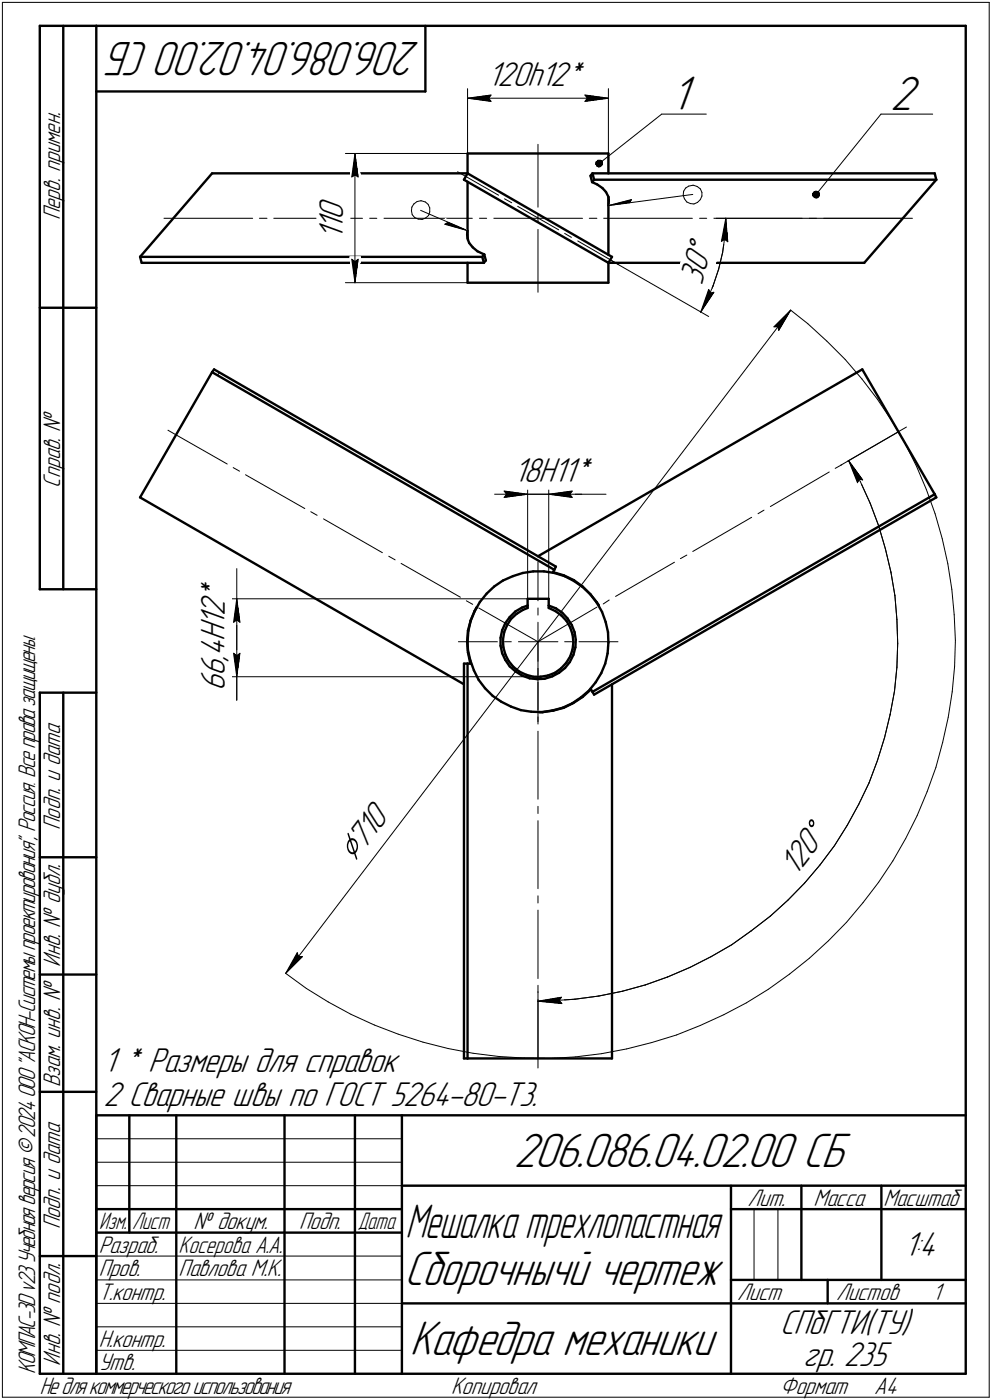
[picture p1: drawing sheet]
<svg xmlns="http://www.w3.org/2000/svg" width="211mm" height="298mm" viewBox="0 0 211 298" stroke-linecap="round" stroke-linejoin="round" font-family="sans-serif">
<defs><g id="words">
<g font-size="10.9">
<text x="89.4" y="9" transform="rotate(-180 89.4 9)">206.086.04.02.00 СБ</text>
<text x="142.8" y="23.3">1</text>
<text x="189.4" y="23.3">2</text>
<text x="109.3" y="248.5">206.086.04.02.00 СБ</text>
<text x="86" y="273.5">Сборочнычй чертеж</text>
<text x="87.2" y="288.5">Кафедра механики</text>
</g>
<text font-size="10.7" x="86.3" y="263.5">Мешалка трехлопастная</text>
<text font-size="8.5" x="75.3" y="183.9" transform="rotate(-53 75.3 183.9)">Ç710</text>
<g font-size="7.8">
<text x="103.7" y="18.4">120h12*</text>
<text x="73" y="46.8" transform="rotate(-90 73 46.8)">0</text>
<text x="73" y="51.1" transform="rotate(-90 73 51.1)">1</text>
<text x="73" y="49" transform="rotate(-90 73 49)">1</text>
<text x="149.3" y="60.9" transform="rotate(-75 149.3 60.9)">30Å</text>
<text x="109.2" y="102.7">18H11*</text>
<text x="47.8" y="131.2" transform="rotate(-90 47.8 131.2)">2</text>
<text x="47.8" y="128.1" transform="rotate(-90 47.8 128.1)">*</text>
<text x="47.8" y="136.5" transform="rotate(-90 47.8 136.5)">H</text>
<text x="47.8" y="133.4" transform="rotate(-90 47.8 133.4)">1</text>
<text x="47.8" y="143.9" transform="rotate(-90 47.8 143.9)">6</text>
<text x="47.8" y="140.8" transform="rotate(-90 47.8 140.8)">,</text>
<text x="47.8" y="139.7" transform="rotate(-90 47.8 139.7)">4</text>
<text x="47.8" y="147.1" transform="rotate(-90 47.8 147.1)">6</text>
<text x="169.3" y="186.7" transform="rotate(-52 169.3 186.7)">120Å</text>
<text x="22" y="228.3">1 * Размеры для справок</text>
<text x="22" y="235.5">2 Сварные швы по ГОСТ 5264-80-Т3.</text>
<text x="192.4" y="267.5">1:4</text>
<text x="166" y="284.1">СПбГТИ(ТУ)</text>
<text x="170.9" y="291">гр. 235</text>
</g>
<g font-size="5.4">
<text x="12.8" y="46.9" transform="rotate(-90 12.8 46.9)">Перв. примен.</text>
<text x="12.8" y="103.8" transform="rotate(-90 12.8 103.8)">Справ. !</text>
<text x="12.8" y="176.7" transform="rotate(-90 12.8 176.7)">Подп. и дата</text>
<text x="12.8" y="205.8" transform="rotate(-90 12.8 205.8)">Инв. ! дубл.</text>
<text x="12.8" y="231.6" transform="rotate(-90 12.8 231.6)">Взам. инв. !</text>
<text x="159.1" y="256.8">Лит.</text>
<text x="173.1" y="256.8">Масса</text>
<text x="188" y="256.8">Масштаб</text>
<text x="12.8" y="261.7" transform="rotate(-90 12.8 261.7)">Подп. и дата</text>
<text x="41.2" y="261.8">! докум.</text>
<text x="63.6" y="261.8">Подп.</text>
<text x="21" y="266.8">Разраб.</text>
<text x="38" y="266.8">Косерова А.А.</text>
<text x="21" y="271.8">Пров.</text>
<text x="38" y="271.8">Павлова М.К.</text>
<text x="21" y="276.8">Т.контр.</text>
<text x="156.9" y="276.8">Лист</text>
<text x="177.9" y="276.8">Листов</text>
<text x="198.4" y="276.8">1</text>
<text x="21" y="286.8">Н.контр.</text>
<text x="7.5" y="292.5" transform="rotate(-90 7.5 292.5)">КОМПАС-3Dv23Учебнаяверсия©2024ООО&quot;АСКОН-Системыпроектирования&quot;, Россия. Всеправазащищены.</text>
<text x="12.8" y="290.8" transform="rotate(-90 12.8 290.8)">Инв. ! подл.</text>
<text x="21" y="291.8">Утв.</text>
<text x="8.5" y="296.7">Недлякоммерческогоиспользования</text>
<text x="96" y="296.8">Копировал</text>
<text x="166" y="296.8">Формат</text>
<text x="186" y="296.8">A4</text>
</g>
<g font-size="5.3">
<text x="21.1" y="261.8">Изм.</text>
<text x="28.1" y="261.8">Лист</text>
<text x="76.1" y="261.8">Дата</text>
</g>
</g></defs>
<g fill="none" stroke="#000" stroke-width=".51">
<path d="M8.5 5.5v120zM8.5 5.5h12zM13.5 5.5v120zM20.5 5.5v287zM20.5 5.5h185zM20.5 19.5h70zM90.5 5.5v14zM205.5 5.5v287zM45.1 36.9l-15.3 17.8zM45.1 36.9h54.4zM98.7 38.3l30.8 17.7zM99.5 36.9l30.7 17.8z"/>
<path d="M99.5 36.9l-.8 1.4zM99.5 32.7v4.2zM99.5 38.7v12.1zM99.5 32.7h30zM125.6 37.4l.4 1.4zM126 38.8l1.1 .5zM126.1 36.9l-.5 .5zM126.1 36.9l.3 1.4zM126.1 36.9h72.8zM126.4 38.3h72.8zM126.4 38.3l-.4 .5zM127.1 39.3l1.1 .7z"/>
<path d="M129.5 32.7v4.2zM198.9 36.9l.3 1.4zM199.2 38.3l-15.3 17.7zM29.8 54.7l.3 1.3zM29.8 54.7h72.8zM30.1 56h72.9zM99.4 50l.2 1.1zM99.5 49.1l-.1 .9zM99.5 56v4.2zM99.6 51.1l.2 .6zM99.8 51.7l.8 1zM100.6 52.7l1 .8z"/>
<path d="M101.6 53.5l1.4 .7zM102.6 54.7l.4 1.3zM103 54.2l-.4 .5zM103 54.2l.4 1.3zM103.4 55.5l-.4 .5zM128.2 40l.7 .9zM128.9 40.9l.6 1zM129.5 42.1v12.2zM129.5 56v4.2zM129.5 56h54.4zM129.5 41.9v.8zM129.5 42.7v1.1z"/>
<path d="M130.2 54.7l-.7 1.3zM8.5 65.5h12zM45.1 79.2l-15.3 26.7zM45.1 79.2l72.8 42.1zM45.6 78.7l72.7 41.9zM45.6 78.7l-.5 .5zM99.5 60.2h30zM183.5 78.7l15.4 26.5zM29.8 105.9l68.9 39.8zM114.5 118.4l69-39.7zM198.9 105.2l.3 .7zM8.5 125.5h12z"/>
<path d="M99.4 136.7l.2 2.2zM99.5 136.7l.1 1.7zM99.6 138.9l.5 2.4zM99.6 134.3l-.2 2.4zM99.6 138.4l.5 2.2zM99.7 134.4l-.2 2.3zM100.2 132.1l-.6 2.2zM100.2 132.2l-.5 2.2zM101 130l-.8 2.1zM101 130.1l-.8 2.1zM101.3 129.5l-.3 .5zM101.4 129.3l-.1 .2z"/>
<path d="M102.1 128.2l-1.1 1.9zM103.5 126.4l-1.4 1.8zM103.5 126.4l1.7-1.5zM105.2 124.9l1.8-1.3zM106.5 137.5l.3 1.6zM106.5 135.8v1.7zM106.8 139.1l.7 1.4zM106.8 134.2l-.3 1.6zM107 123.6l2.1-.9zM107 136.2l.1 1.6zM107.1 137.8l.4 1.6zM107.3 134.6l-.3 1.6z"/>
<path d="M107.5 132.7l-.7 1.5zM107.5 139.4l.7 1.3zM107.9 133.2l-.6 1.4zM108.5 131.4l-1 1.3zM108.7 131.8l-.8 1.4zM108.7 131.8l1.2-1.1zM109.1 122.7l2.2-.7zM109.6 130.2l-1.1 1.2zM109.6 130.2l1.5-.8zM109.9 130.7l1.4-.8zM111.1 129.4l1.2-.5zM111.3 122l2.2-.3z"/>
<path d="M111.3 129.9l1-.4zM112.3 127.5v1.4zM112.3 127.5h4.5zM112.3 128.9v.6zM113.5 121.7h2.2zM115.7 121.7l2.2 .3zM116.8 127.5v1.4zM116.8 128.9l1.5 .6zM116.8 128.9v.6zM116.8 129.5l1.4 .6zM117.7 121.8l2.3 .7zM117.9 121.3l-.3 .6z"/>
<path d="M117.9 122l2.2 .7zM118.2 130.1l1.3 1zM118.3 120.6l-.4 .7zM118.3 129.5l1.3 1zM119.5 131.1l1.1 1.1zM119.6 130.5l1.1 1.2zM120 122.5l2.1 1zM120.1 122.7l2 1zM120.6 132.2l.7 1.4zM120.7 131.7l1 1.4zM121.3 133.6l.5 1.5zM121.3 139.8l-.8 1.3z"/>
<path d="M121.7 133.1l.6 1.5zM121.8 135.1l.2 1.6zM121.8 138.3l-.5 1.5zM122 139.4l-.8 1.6zM122 136.7l-.2 1.6zM122.1 123.7l1.9 1.3zM122.1 123.5l1.9 1.4zM122.3 134.6l.2 1.6zM122.4 137.8l-.4 1.6zM122.5 136.2l-.1 1.6zM124 125l1.6 1.6zM124 124.9l1.6 1.6z"/>
<path d="M125.6 126.5l1.4 1.8zM125.6 126.6l1.4 1.8zM127 128.4l1.1 1.9zM127 128.3l.3 .5zM127.3 128.8l.1 .1zM128.1 130.3l.8 2.1zM128.9 132.4l.5 2.2zM129.3 139.1l-.5 2.2zM129.4 134.6l.1 2.2zM129.5 136.8l-.2 2.3zM8.5 147.5v145zM8.5 147.5h12z"/>
<path d="M13.5 147.5v145zM98.7 141.3v84.1zM98.7 141.3h.8zM99.5 141.3h.7zM99.5 141.3v84.1zM100.1 140.6l.7 2.1zM100.8 142.7l1.1 2.1zM101.9 144.8l1.3 1.8zM103.2 146.6l1.6 1.6zM104.8 148.2l1.9 1.2zM106.7 149.4l2 1.1zM107.5 140.5l1 1.4z"/>
<path d="M108.2 140.7l1 1.3zM108.5 141.9l1.2 1.1zM108.7 150.5l2.1 .7zM109.2 142l1.3 1zM109.7 143l1.4 .8zM110.5 143l1.4 .7zM110.8 151.2l2.2 .4zM111.1 143.8l1.6 .6zM111.9 143.7l1.6 .4zM112.7 144.4l1.6 .2zM113 151.6h2.3zM113.5 144.1h1.6z"/>
<path d="M114.3 144.6l1.6-.1zM114.7 151.6h.2zM114.9 151.6h.6zM115.1 144.1l1.5-.3zM115.3 151.6l2.2-.3zM115.5 151.6l2.3-.3zM115.9 144.5l1.6-.5zM116.6 143.8l1.5-.5zM117.5 151.3l2.2-.6zM117.5 144l1.5-.7zM117.8 151.3l2.2-.6zM118.1 143.3l1.3-1z"/>
<path d="M119 143.3l1.2-1.1zM119.7 150.7l2.1-.9zM120 150.7l2-1zM120.5 141.1l-1.1 1.2zM121.2 141l-1 1.2zM121.8 149.8l1.8-1.3zM122 149.7l2-1.3zM123.6 148.5l1.7-1.4zM124 148.4l1.7-1.6zM125.6 146.6l.5 .7zM126.1 147.3l.3 .6zM126.1 147.3l72.8-42.1z"/>
<path d="M126.4 147.9l72.8-42zM126.7 145.3l-1.4 1.8zM127.9 143.3l-1.2 2zM128.8 141.3l-.9 2zM130.2 145.7v79.7zM8.5 182.5h12zM8.5 207.5h12zM8.5 232.5h12zM20.5 237.5h185zM20.5 237.5v55zM27.5 237.5v25zM37.5 237.5v55z"/>
<path d="M60.5 237.5v55zM75.5 237.5v55zM85.5 237.5v55zM98.7 225.4h.8zM99.5 225.4h30.7zM20.5 257.5h65zM85.5 252.5h120zM155.5 252.5v40zM155.5 257.5h15zM170.5 252.5v20zM170.5 257.5h35zM187.5 252.5v20z"/>
<path d="M8.5 267.5h12zM20.5 262.5h65zM85.5 277.5h70zM155.5 277.5h50zM155.5 272.5h50zM176.1 272.5v5zM8.5 292.5h12zM20.5 292.5h185z"/>
</g>
<g fill="none" stroke="#000" stroke-width=".21">
<path d="M.5 .5v297zM.5 .5h210zM99.5 18.9v13.8zM129.5 18.9v13.8zM210.5 .5v297zM73.5 32.7h56zM74.8 37.7l.7-.4zM75.5 32.7l.7 5zM75.5 37.3l.7 .4zM75.5 32.7l-.7 5zM75.5 32.7v27.5zM97.4 36.6l8.7 5z"/>
<path d="M99.5 20.9l5-.7zM99.5 20.9l5 .7zM99.5 20.9h30zM104 20.9l.5 .7zM104.5 20.2l-.5 .7zM114.5 30.7v13.4zM124.5 21.6l5-.7zM124.5 20.2l.5 .7zM124.5 20.2l5 .7zM125 20.9l-.5 .7zM127.5 34.8l13.3-10.5zM140.8 24.3h9.5z"/>
<path d="M146.6 39.6l.8-.1zM147.4 39.5h.2zM147.6 39.5l.7 .2zM148.3 39.7l.7 .5zM187.5 24.3l-13.8 17.1zM187.5 24.3h11zM34.9 46.5h18.9zM55.2 46.5h1.6zM58.3 46.5h18.8zM74.8 55.2l.7 5zM74.8 55.2l.7 .5zM75.5 55.7l.7-.5z"/>
<path d="M76.2 55.2l-.7 5zM78.7 46.5h1.5zM81.7 46.5h18.8zM87.5 44.9l.2 .8zM87.6 44.1l-.1 .8zM87.7 45.7l.5 .6zM88.1 43.4l.6-.5zM88.1 43.4l-.5 .7zM88.2 46.3l.8 .4zM88.7 42.9l.8-.1zM89 46.7h.8zM89.5 44.8l10 4.3z"/>
<path d="M89.5 42.8h.2zM89.7 42.8l.8 .2zM89.8 46.7l.8-.3zM90.5 43l.6 .5zM90.6 46.4l.6-.5zM91.1 43.5l.3 .8zM91.4 45.1l-.2 .8zM91.4 44.3v.8zM94.7 47.8l4.8 1.3zM94.7 47.8l.6-.5zM102 46.5h1.5zM105.1 46.5h18.9z"/>
<path d="M107.4 42.3l1.5 .9zM110.2 43.9l8.7 5zM114.5 45.6v1.7zM114.5 48.9v13.3zM120.1 49.7l1.5 .8zM122.9 51.3l8.7 5zM125.4 46.5h1.6zM128.4 46.5h18.9zM129.5 43.8l4.9-1.3zM129.5 43.8l17.9-2.4zM129.9 55.4l20.9 12zM134.4 42.5l-.5 .7z"/>
<path d="M145.4 41.6l.2 .7zM145.5 40.7l-.1 .9zM145.6 42.3l.5 .7zM145.9 40l.7-.4zM145.9 40l-.4 .7zM146.1 43l.8 .3zM146.9 43.3l.8 .1zM147.7 43.4l.7-.3zM148.4 43.1l.6-.6zM148.8 46.5h1.6zM149 40.2l.4 .8zM149.4 41.7l-.4 .8z"/>
<path d="M149.4 41v.7zM151.9 46.5h18.8zM152.4 46.5h39.7zM152.9 57.3l-1.2 3.6zM153.5 51.4l.7-.4zM153.8 53.8l-.9 3.5zM154.2 51l.7 .5zM154.3 50.1l-.5 3.7zM154.4 46.5l-.1 3.6zM154.4 46.5l.5 5zM154.4 46.5l-.9 4.9zM172.2 46.5h1.5z"/>
<path d="M175.3 46.5h18.8zM46.7 79.3l-.5 .6zM73.5 60.2h56zM150.3 64.2l-1.2 2.3zM150.8 61.6l-1.7 4.9zM150.8 61.6l.3 .8zM151.1 62.4l.8-.2zM151.7 60.9l-1.4 3.3zM151.9 62.2l-2.8 4.3zM164.7 69.6h.8zM165.5 69.6l.2 .8zM168.2 66l3.7 2.9z"/>
<path d="M168.2 66l-2.5 4.4zM168.2 66l-3.5 3.6zM168.2 66l-107.4 141.3zM171.9 68.9l4 3.7zM175.9 72.6l3.9 3.9zM179.8 76.5l3.6 4.2zM35.7 91.6l12.6 7.2zM37.7 92.3l-.3 .3zM49.6 99.6l1.4 .7zM177.7 99.7l1.4-.7zM178.9 99.1l12.3-7.2zM180.3 98.2l12.6-7.3z"/>
<path d="M180.6 98.1l2.4 4.4zM180.6 98.1l3 4.1zM180.6 98.1l1.9 4.7zM183.4 80.7l3.3 4.3zM186.7 85l3 4.6zM189.7 89.6l2.8 4.7zM192.5 94.3l2.5 4.9zM195 99.2l2.1 5zM52.2 101.1l12.7 7.2zM66.1 109l1.4 .7zM68.8 110.5l12.6 7.2zM82.7 118.4l1.4 .8z"/>
<path d="M85.3 120l12.7 7.2zM105.2 105.2h7.1zM107.3 105.2h5zM107.3 105.2h21.6zM107.3 104.6l5 .6zM107.3 104.6l.5 .6zM107.3 105.9l5-.7zM107.8 105.2l-.5 .7zM112.3 103.2v24.3zM112.3 105.2h4.5zM114.5 119.6v8.3zM116.8 103.2v24.3z"/>
<path d="M116.8 105.2l5 .7zM116.8 105.2l5-.6zM116.8 105.2h7zM121.2 105.2l.6 .7zM121.8 104.6l-.6 .6zM144.8 119l1.3-.8zM147.4 117.4l12.5-7.2zM161.3 109.4l1.3-.8zM163.9 107.9l12.5-7.4zM182.8 102l.8 .2zM182.8 102l-.3 .8zM183 102.5l2.2 4.7z"/>
<path d="M185.2 107.2l1.7 4.7zM186.9 111.9l1.5 4.9zM188.4 116.8l1.2 5zM197.1 104.2l1.9 5.2zM199 109.4l1.5 5.3zM200.5 114.7l1.2 5.4zM48.3 127.5h66.2zM49.7 132.5l.7-.5zM49.7 139.1l.7 5zM49.7 139.1l.7 .5zM50.4 121.1v28zM50.4 127.5l.7 5z"/>
<path d="M50.4 132l.7 .5zM50.4 127.5l-.7 5zM50.4 139.6l.7-.5zM50.4 127.5v16.6zM51.1 139.1l-.7 5zM97.5 136.7h8.3zM99.2 127.9l1.4 .8zM101.9 129.5l12.6 7.2zM107.4 136.7h1.4zM110.3 136.7h4.2zM114.5 136.7h4.2zM114.5 136.7v4.1z"/>
<path d="M114.5 129.5v1.5zM114.5 132.5v4.2zM114.5 136.7l12.5-7.4zM114.5 136.7v14.4zM120.1 136.7h1.6zM123.2 136.7h8.3zM128.4 128.6l1.2-.8zM131 127l12.5-7.3zM189.6 121.8l.8 5zM190.4 126.8l.4 5.1zM190.8 131.9l.2 5.1zM191 137l-.2 5.1z"/>
<path d="M201.7 120.1l.8 5.4zM202.5 125.5l.5 5.4zM203 130.9l.3 5.5zM203.3 136.4l-.2 5.5zM48.3 144.1h66.2zM50.4 144.1v5zM114.5 145.3v8.4zM114.5 142.3v1.5zM114.5 152.7v1.5zM114.5 155.7v14.5zM188.2 157.1l-1.5 4.9zM189.4 152.1l-1.2 5z"/>
<path d="M190.3 147.2l-.9 4.9zM190.8 142.1l-.5 5.1zM200.6 158.1l-1.5 5.3zM201.8 152.7l-1.2 5.4zM202.6 147.3l-.8 5.4zM203.1 141.9l-.5 5.4zM114.5 171.7v1.5zM114.5 174.8v14.4zM180.3 175.8l-2.8 4.3zM182.7 171.3l-2.4 4.5zM184.9 166.7l-2.2 4.6zM186.7 162l-1.8 4.7z"/>
<path d="M192.7 178.6l-2.7 4.7zM195.2 173.7l-2.5 4.9zM197.3 168.6l-2.1 5.1zM199.1 163.4l-1.8 5.2zM114.5 190.8v1.5zM114.5 193.8v14.6zM159.9 198.2l4-3.1zM163.9 195.1l3.7-3.4zM171.2 188l-3.6 3.7zM174.5 184.1l-3.3 3.9zM177.5 180.1l-3 4zM180.1 196.4l-3.8 3.9z"/>
<path d="M183.6 192.2l-3.5 4.2zM186.9 187.9l-3.3 4.3zM190 183.3l-3.1 4.6zM60.8 207.3l4.4 3.2zM63.2 202.9l-2.4 4.4zM63.2 202.9l.3 .8zM63.5 203.7h.8zM64.3 203.7l-3.5 3.6zM65.2 210.5l4.6 2.9zM69.8 213.4l4.9 2.6zM74.7 216l5 2.3zM79.7 218.3l5.1 1.9z"/>
<path d="M114.5 209.8v1.5zM114.5 212.9v14.5zM114.5 213.2l2.8-.1zM114.5 211.2v14.2zM114.5 213.2l5-.9zM114.5 213.2l5 .5zM117.3 213.1l5-.3zM119 213l.5 .7zM119.5 212.3l-.5 .7zM122.3 212.8l5.1-.7zM127.4 212.1l5-1zM132.4 211.1l4.9-1.4z"/>
<path d="M137.3 209.7l4.8-1.7zM142.1 208l4.7-2zM146.8 206l4.5-2.3zM149 218.4l5-2.3zM151.3 203.7l4.4-2.5zM154 216.1l4.8-2.6zM155.7 201.2l4.2-3zM158.8 213.5l4.7-2.8zM163.5 210.7l4.5-3.3zM168 207.4l4.2-3.4zM172.2 204l4.1-3.7zM84.8 220.2l5.2 1.7z"/>
<path d="M90 221.9l5.3 1.4zM95.3 223.3l5.4 1zM100.7 224.3l5.4 .7zM106.1 225l5.5 .3zM111.6 225.3l5.5 .1zM117.1 225.4l5.4-.4zM122.5 225l5.5-.6zM128 224.4l5.3-1zM133.3 223.4l5.4-1.4zM138.7 222l5.2-1.6zM143.9 220.4l5.1-2zM20.5 247.5h65z"/>
<path d="M20.5 252.5h65zM20.5 242.5h65zM160.4 257.5v15zM165.5 257.5v15zM20.5 267.5h65zM20.5 272.5h65zM20.5 277.5h65zM.5 297.5h210zM20.5 282.5h65zM20.5 287.5h65z"/>
</g>
<g fill="#fff" stroke="#fff" stroke-width=".21">
<path d="M168 66.2h.2zM167.8 66.3h.4zM167.6 66.4h.5zM167.5 66.5h.6zM167.4 66.5h.7zM167.2 66.6h.9zM167 66.7h1.1zM166.9 66.8h1.2zM166.7 66.9h1.4zM166.5 67h1.5zM166.5 67.1h1.5zM166.5 67.1h1.5zM166.4 67.2h1.6zM166.3 67.3h1.6zM166.2 67.4h1.7zM166.1 67.5h1.8zM166 67.6h1.9zM165.9 67.6h1.9zM165.9 67.7h1.9zM165.8 67.8h2zM165.7 67.9h2zM165.6 68h2.1zM165.5 68.1h2.1zM165.4 68.2h2.2zM165.4 68.2h2.2zM165.3 68.3h2.3zM165.2 68.4h2.3zM165.1 68.5h2.3zM165 68.6h2.4zM164.9 68.7h2.4zM164.8 68.7h2.5zM164.8 68.8h2.4zM164.7 68.9h2.5zM164.6 69h2.5zM164.5 69.1h2.5zM164.4 69.2h2.6zM164.3 69.3h2.7zM164.3 69.3h2.7zM164.2 69.4h2.7zM164.1 69.5h2.7zM164 69.6h2.8zM163.9 69.7h2.8zM164.1 69.8h2.6zM164.2 69.8h2.4zM164.3 69.9h2.3zM164.4 70h2.1zM164.6 70.1h1.9zM164.7 70.2h1.8zM164.8 70.3h1.6zM164.9 70.4h1.5zM165.1 70.4h1.2zM165.2 70.5h1.1zM165.3 70.6h.9zM165.4 70.7h.7zM165.5 70.8h.6zM165.6 70.9h.4zM165.7 71h.3zM165.8 71h.1z"/>
<path d="M63.1 202.3h.1zM63 202.4h.3zM63 202.4h.5zM62.9 202.5h.7zM62.9 202.6h.9zM62.8 202.7h1zM62.7 202.8h1.3zM62.7 202.9h1.4zM62.7 202.9h1.6zM62.7 203h1.6zM62.6 203.1h1.8zM62.6 203.2h1.9zM62.5 203.3h2.2zM62.4 203.4h2.4zM62.4 203.5h2.5zM62.3 203.5h2.6zM62.3 203.6h2.7zM62.2 203.7h2.8zM62.1 203.8h2.8zM62.1 203.9h2.8zM62.1 204h2.7zM62.1 204h2.6zM62 204.1h2.6zM62 204.2h2.5zM61.9 204.3h2.5zM61.8 204.4h2.5zM61.8 204.5h2.5zM61.7 204.6h2.5zM61.7 204.6h2.4zM61.6 204.7h2.4zM61.6 204.8h2.3zM61.6 204.9h2.2zM61.5 205h2.3zM61.5 205.1h2.2zM61.4 205.1h2.2zM61.4 205.2h2.1zM61.3 205.3h2.1zM61.2 205.4h2.1zM61.2 205.5h2zM61.2 205.6h2zM61.2 205.7h1.9zM61.2 205.7h1.8zM61.1 205.8h1.8zM61.1 205.9h1.7zM61.1 206h1.6zM61.1 206.1h1.6zM61 206.2h1.6zM61 206.2h1.5zM61 206.3h1.4zM61 206.4h1.3zM61 206.5h1.1zM61 206.6h1zM61 206.7h.9zM61 206.8h.7zM61 206.8h.6zM60.9 206.9h.5zM60.9 207h.4zM60.9 207.1h.2z"/>
<path d="M79.2 169.6h.1zM79.1 169.7h.3zM79 169.8h.5zM78.9 169.8h.8zM78.9 169.9h.9zM78.8 170h1zM78.7 170.1h1.3zM78.7 170.2h1.4zM78.7 170.3h1.5zM78.6 170.3h1.7zM78.5 170.4h1.9zM78.4 170.5h2.1zM78.4 170.6h2.2zM78.3 170.7h2.5zM78.2 170.8h2.7zM78.1 170.9h2.8zM78.1 170.9h3zM78.1 171h3.1zM78 171.1h3.3zM77.9 171.2h3.5zM77.8 171.3h3.7zM77.8 171.4h3.8zM77.7 171.4h4.1zM77.6 171.5h4.3zM77.6 171.6h4.4zM77.6 171.7h4.4zM77.5 171.8h4.7zM77.4 171.9h4.9zM77.3 172h5.1zM77.2 172h5.3zM77.2 172.1h5.4zM77.1 172.2h5.6zM77 172.3h5.9zM77 172.4h6zM77 172.5h6.1zM76.9 172.6h6.3zM76.8 172.6h6.5zM76.7 172.7h6.7zM76.7 172.8h6.8zM76.6 172.9h7.1zM76.5 173h7.2zM76.5 173.1h7.3zM76.4 173.1h7.6zM76.4 173.2h7.7zM76.3 173.3h7.9zM76.2 173.4h8.1zM76.1 173.5h8.3zM76.1 173.6h8.4zM76 173.7h8.7zM75.9 173.7h8.9zM75.9 173.8h8.9zM75.9 173.9h9zM75.8 174h9.1zM75.7 174.1h9.1zM75.6 174.2h9.2zM75.6 174.2h9.1zM75.5 174.3h9.2zM75.4 174.4h9.2zM75.4 174.5h9.1zM75.3 174.6h9.1zM75.3 174.7h9.1zM75.2 174.8h9.1zM75.1 174.8h9.1zM75 174.9h9.2zM75 175h9.2zM74.9 175.1h9.2zM74.8 175.2h9.2zM74.8 175.3h9.1zM74.8 175.3h9.1zM74.7 175.4h9.1zM74.6 175.5h9.1zM74.5 175.6h9.2zM74.4 175.7h9.3zM74.4 175.8h9.2zM74.3 175.9h9.2zM74.3 175.9h9.1zM74.2 176h9.2zM74.2 176.1h9.1zM74.1 176.2h9.1zM74 176.3h9.1zM73.9 176.4h9.2zM73.9 176.4h9.2zM73.8 176.5h9.2zM73.7 176.6h9.2zM73.7 176.7h9.1zM73.6 176.8h9.2zM73.6 176.9h9.1zM73.5 177h9.1zM73.4 177h9.1zM73.3 177.1h9.2zM73.3 177.2h9.2zM73.2 177.3h9.2zM73.2 177.4h9.1zM73.1 177.5h9.2zM73.1 177.5h9.1zM73 177.6h9.1zM72.9 177.7h9.1zM72.8 177.8h9.2zM72.8 177.9h9.2zM72.7 178h9.2zM72.6 178.1h9.2zM72.6 178.1h9.2zM72.5 178.2h9.2zM72.5 178.3h9.1zM72.4 178.4h9.1zM72.3 178.5h9.1zM72.2 178.6h9.2zM72.2 178.6h9.2zM72.1 178.7h9.2zM72.1 178.8h9.1zM72 178.9h9.2zM72 179h9.1zM71.9 179.1h9.1zM71.8 179.2h9.1zM71.7 179.2h9.2zM71.6 179.3h9.3zM71.6 179.4h9.2zM71.5 179.5h9.2zM71.5 179.6h9.2zM71.4 179.7h9.2zM71.4 179.7h9.1zM71.3 179.8h9.1zM71.2 179.9h9.2zM71.1 180h9.2zM71.1 180.1h9.2zM71 180.2h9.2zM71 180.3h9.2zM70.9 180.3h9.2zM70.8 180.4h9.2zM71 180.5h8.9zM71 180.6h8.8zM71.1 180.7h8.7zM71.3 180.8h8.5zM71.4 180.8h8.3zM71.5 180.9h8.1zM71.6 181h8zM71.7 181.1h7.8zM71.8 181.2h7.6zM72 181.3h7.3zM72.1 181.4h7.2zM72.1 181.4h7.1zM72.3 181.5h6.9zM72.4 181.6h6.7zM72.5 181.7h6.6zM72.6 181.8h6.4zM72.7 181.9h6.2zM72.8 181.9h6zM73 182h5.8zM73.1 182.1h5.6zM73.2 182.2h5.5zM73.3 182.3h5.3zM73.4 182.4h5.2zM73.5 182.5h5zM73.7 182.5h4.7zM73.7 182.6h4.6zM73.8 182.7h4.4zM74 182.8h4.2zM74.1 182.9h4zM74.2 183h3.9zM74.3 183h3.7zM74.4 183.1h3.6zM74.5 183.2h3.4zM74.7 183.3h3.1zM74.8 183.4h2.9zM74.8 183.5h2.9zM75 183.6h2.6zM75.1 183.6h2.5zM75.2 183.7h2.3zM75.4 183.8h2.1zM75.4 183.9h2zM75.5 184h1.8zM75.7 184.1h1.5zM75.8 184.1h1.4zM75.9 184.2h1.2zM76 184.3h1zM76.1 184.4h.9zM76.2 184.5h.8zM76.4 184.6h.5zM76.5 184.7h.3zM76.5 184.7h.2z"/>
<path d="M172.4 173.5h.2zM172.3 173.6h.3zM172.2 173.7h.5zM172.1 173.7h.8zM172.1 173.8h.9zM172 173.9h1.1zM172 174h1.2zM171.9 174.1h1.4zM171.9 174.2h1.5zM171.8 174.2h1.8zM171.7 174.3h2zM171.6 174.4h2.1zM171.5 174.5h2.3zM171.5 174.6h2.5zM171.4 174.7h2.7zM171.4 174.8h2.8zM171.3 174.8h3zM171.3 174.9h3.1zM171.2 175h3.3zM171.1 175.1h3.6zM171 175.2h3.8zM170.9 175.3h3.9zM170.9 175.3h4.1zM170.9 175.4h4.2zM170.8 175.5h4.4zM170.7 175.6h4.6zM170.7 175.7h4.7zM170.6 175.8h4.9zM170.5 175.9h5.1zM170.4 175.9h5.4zM170.3 176h5.6zM170.3 176.1h5.6zM170.3 176.2h5.8zM170.2 176.3h6zM170.1 176.4h6.2zM170.1 176.4h6.3zM170 176.5h6.5zM169.9 176.6h6.7zM169.8 176.7h6.9zM169.8 176.8h7.1zM169.8 176.9h7.2zM169.7 177h7.3zM169.6 177h7.6zM169.5 177.1h7.8zM169.5 177.2h7.9zM169.4 177.3h8.1zM169.3 177.4h8.3zM169.2 177.5h8.5zM169.2 177.5h8.7zM169.2 177.6h8.8zM169.1 177.7h9zM169 177.8h9.1zM168.9 177.9h9.2zM168.9 178h9.2zM168.8 178.1h9.2zM168.7 178.1h9.2zM168.7 178.2h9.2zM168.6 178.3h9.2zM168.6 178.4h9.1zM168.5 178.5h9.1zM168.4 178.6h9.2zM168.3 178.6h9.2zM168.3 178.7h9.2zM168.2 178.8h9.2zM168.1 178.9h9.2zM168.1 179h9.2zM168.1 179.1h9.1zM168 179.2h9.1zM167.9 179.2h9.1zM167.8 179.3h9.2zM167.7 179.4h9.3zM167.7 179.5h9.2zM167.6 179.6h9.2zM167.6 179.7h9.1zM167.5 179.7h9.2zM167.5 179.8h9.1zM167.4 179.9h9.1zM167.3 180h9.1zM167.2 180.1h9.2zM167.1 180.2h9.3zM167.1 180.3h9.2zM167 180.3h9.2zM167 180.4h9.1zM166.9 180.5h9.2zM166.9 180.6h9.1zM166.8 180.7h9.1zM166.7 180.8h9.2zM166.6 180.8h9.3zM166.5 180.9h9.3zM166.5 181h9.2zM166.5 181.1h9.1zM166.4 181.2h9.1zM166.3 181.3h9.2zM166.3 181.4h9.1zM166.2 181.4h9.1zM166.1 181.5h9.2zM166 181.6h9.3zM165.9 181.7h9.3zM165.9 181.8h9.2zM165.9 181.9h9.1zM165.8 181.9h9.1zM165.7 182h9.2zM165.7 182.1h9.1zM165.6 182.2h9.2zM165.5 182.3h9.2zM165.4 182.4h9.3zM165.4 182.5h9.2zM165.4 182.5h9.1zM165.3 182.6h9.1zM165.2 182.7h9.1zM165.1 182.8h9.2zM165.1 182.9h9.1zM165 183h9.2zM164.9 183h9.2zM164.8 183.1h9.3zM164.8 183.2h9.2zM164.9 183.3h9zM165 183.4h8.8zM165.1 183.5h8.7zM165.3 183.6h8.4zM165.4 183.6h8.3zM165.4 183.7h8.2zM165.6 183.8h7.9zM165.7 183.9h7.8zM165.8 184h7.6zM165.9 184.1h7.4zM166 184.1h7.2zM166.1 184.2h7.1zM166.2 184.3h6.9zM166.4 184.4h6.7zM166.5 184.5h6.5zM166.5 184.6h6.4zM166.7 184.7h6.2zM166.8 184.7h6zM166.9 184.8h5.8zM167 184.9h5.6zM167.1 185h5.5zM167.2 185.1h5.4zM167.4 185.2h5.1zM167.5 185.3h4.9zM167.6 185.3h4.7zM167.6 185.4h4.7zM167.8 185.5h4.4zM167.9 185.6h4.2zM168 185.7h4zM168.1 185.8h3.9zM168.2 185.8h3.8zM168.3 185.9h3.6zM168.5 186h3.3zM168.6 186.1h3.1zM168.7 186.2h3zM168.8 186.3h2.8zM168.9 186.4h2.6zM169 186.4h2.4zM169.1 186.5h2.3zM169.2 186.6h2.2zM169.3 186.7h2zM169.4 186.8h1.8zM169.6 186.9h1.5zM169.7 186.9h1.4zM169.8 187h1.2zM169.9 187.1h1zM170 187.2h.9zM170.1 187.3h.8zM170.3 187.4h.5zM170.3 187.5h.4zM170.4 187.5h.2z"/>
<path d="M180.7 98.3h.1zM180.7 98.4h.2zM180.7 98.5h.4zM180.7 98.6h.5zM180.7 98.6h.6zM180.7 98.7h.7zM180.8 98.8h.7zM180.8 98.9h.8zM180.8 99h.9zM180.8 99.1h1.1zM180.8 99.1h1.1zM180.8 99.2h1.2zM180.8 99.3h1.3zM180.8 99.4h1.4zM180.8 99.5h1.5zM180.8 99.6h1.6zM180.8 99.7h1.6zM180.8 99.7h1.7zM180.8 99.8h1.7zM180.8 99.9h1.8zM180.8 100h1.8zM180.9 100.1h1.8zM180.9 100.2h1.9zM181 100.2h1.8zM181 100.3h1.9zM181 100.4h2zM181.1 100.5h1.9zM181.1 100.6h1.9zM181.1 100.7h2zM181.2 100.8h2zM181.2 100.8h2zM181.2 100.9h2.1zM181.3 101h2.1zM181.3 101.1h2.2zM181.3 101.2h2.2zM181.4 101.3h2.2zM181.4 101.3h2.2zM181.4 101.4h2.3zM181.4 101.5h2.3zM181.4 101.6h2.4zM181.5 101.7h2.4zM181.5 101.8h2.4zM181.5 101.9h2.5zM181.6 101.9h2.5zM181.6 102h2.5zM181.6 102.1h2.5zM181.7 102.2h2.5zM181.7 102.3h2.6zM181.7 102.4h2.6zM181.8 102.4h2.4zM181.8 102.5h2.3zM181.9 102.6h2zM181.9 102.7h1.8zM181.9 102.8h1.7zM181.9 102.9h1.5zM181.9 103h1.3zM181.9 103h1.2zM182 103.1h1zM182 103.2h.8zM182 103.3h.6zM182.1 103.4h.4zM182.1 103.5h.2z"/>
<path d="M119.5 211.8h.5zM119 211.9h1zM118.4 212h1.6zM117.9 212.1h2.1zM117.3 212.2h2.7zM116.8 212.3h3.2zM116.2 212.3h3.8zM116.1 212.4h3.9zM115.9 212.5h4.1zM115.7 212.6h4.3zM115.6 212.7h4.4zM115.4 212.8h4.6zM115.2 212.9h4.8zM115.1 212.9h4.9zM114.9 213h5.1zM114.7 213.1h5.4zM114.5 213.2h5.6zM114.7 213.3h5.4zM115 213.4h5.1zM115.2 213.4h4.9zM115.4 213.5h4.7zM115.7 213.6h4.4zM115.9 213.7h4.2zM116.2 213.8h3.9zM116.3 213.9h3.8zM117.3 214h2.8zM118.2 214h1.9zM119.1 214.1h1z"/>
<path d="M42.2 123.1h7.2zM42.2 123.2h7.2zM42.2 123.3h7.2zM42.2 123.4h7.2zM42.2 123.4h7.2zM42.2 123.5h7.2zM42.2 123.6h7.2zM42.2 123.7h7.2zM42.2 123.8h7.2zM42.2 123.9h7.2zM42.2 124h7.2zM42.2 124h7.2zM42.2 124.1h7.2zM42.2 124.2h7.2zM42.2 124.3h7.2zM42.2 124.4h7.2zM42.2 124.5h7.2zM42.2 124.5h7.2zM42.2 124.6h7.2zM42.2 124.7h7.2zM42.2 124.8h7.2zM42.2 124.9h7.2zM42.2 125h7.2zM42.2 125.1h7.2zM42.2 125.1h7.2zM42.2 125.2h7.2zM42.2 125.3h7.2zM42.2 125.4h7.2zM42.2 125.5h7.2zM42.2 125.6h7.2zM42.2 125.6h7.2zM42.2 125.7h7.2zM42.2 125.8h7.2zM42.2 125.9h7.2zM42.2 126h7.2zM42.2 126.1h7.2zM42.2 126.2h7.2zM42.2 126.2h7.2zM42.2 126.3h7.2zM42.2 126.4h7.2zM42.2 126.5h7.2zM42.2 126.6h7.2zM42.2 126.7h7.2zM42.2 126.7h7.2zM42.2 126.8h7.2zM42.2 126.9h7.2zM42.2 127h7.2zM42.2 127.1h7.2zM42.2 127.2h7.2zM42.2 127.3h7.2zM42.2 127.3h7.2zM42.2 127.4h7.2zM42.2 127.5h7.2zM42.2 127.6h7.2zM42.2 127.7h7.2zM42.2 127.8h7.2zM42.2 127.8h7.2zM42.2 127.9h7.2zM42.2 128h7.2zM42.2 128.1h7.2zM42.2 128.2h7.2zM42.2 128.3h7.2zM42.2 128.4h7.2zM42.2 128.4h7.2zM42.2 128.5h7.2zM42.2 128.6h7.2zM42.2 128.7h7.2zM42.2 128.8h7.2zM42.2 128.9h7.2zM42.2 128.9h7.2zM42.2 129h7.2zM42.2 129.1h7.2zM42.2 129.2h7.2zM42.2 129.3h7.2zM42.2 129.4h7.2zM42.2 129.5h7.2zM42.2 129.5h7.2zM42.2 129.6h7.2zM42.2 129.7h7.2zM42.2 129.8h7.2zM42.2 129.9h7.2zM42.2 130h7.2zM42.2 130h7.2zM42.2 130.1h7.2zM42.2 130.2h7.2zM42.2 130.3h7.2zM42.2 130.4h7.2zM42.2 130.5h7.2zM42.2 130.6h7.2zM42.2 130.6h7.2zM42.2 130.7h7.2zM42.2 130.8h7.2zM42.2 130.9h7.2zM42.2 131h7.2zM42.2 131.1h7.2zM42.2 131.1h7.2zM42.2 131.2h7.2zM42.2 131.3h7.2zM42.2 131.4h7.2zM42.2 131.5h7.2zM42.2 131.6h7.2zM42.2 131.7h7.2zM42.2 131.7h7.2zM42.2 131.8h7.2zM42.2 131.9h7.2zM42.2 132h7.2zM42.2 132.1h7.2zM42.2 132.2h7.2zM42.2 132.2h7.2zM42.2 132.3h7.2zM42.2 132.4h7.2zM42.2 132.5h7.2zM42.2 132.6h7.2zM42.2 132.7h7.2zM42.2 132.8h7.2zM42.2 132.8h7.2zM42.2 132.9h7.2zM42.2 133h7.2zM42.2 133.1h7.2zM42.2 133.2h7.2zM42.2 133.3h7.2zM42.2 133.3h7.2zM42.2 133.4h7.2zM42.2 133.5h7.2zM42.2 133.6h7.2zM42.2 133.7h7.2zM42.2 133.8h7.2zM42.2 133.9h7.2zM42.2 133.9h7.2zM42.2 134h7.2zM42.2 134.1h7.2zM42.2 134.2h7.2zM42.2 134.3h7.2zM42.2 134.4h7.2zM42.2 134.5h7.2zM42.2 134.5h7.2zM42.2 134.6h7.2zM42.2 134.7h7.2zM42.2 134.8h7.2zM42.2 134.9h7.2zM42.2 135h7.2zM42.2 135h7.2zM42.2 135.1h7.2zM42.2 135.2h7.2zM42.2 135.3h7.2zM42.2 135.4h7.2zM42.2 135.5h7.2zM42.2 135.6h7.2zM42.2 135.6h7.2zM42.2 135.7h7.2zM42.2 135.8h7.2zM42.2 135.9h7.2zM42.2 136h7.2zM42.2 136.1h7.2zM42.2 136.1h7.2zM42.2 136.2h7.2zM42.2 136.3h7.2zM42.2 136.4h7.2zM42.2 136.5h7.2zM42.2 136.6h7.2zM42.2 136.7h7.2zM42.2 136.7h7.2zM42.2 136.8h7.2zM42.2 136.9h7.2zM42.2 137h7.2zM42.2 137.1h7.2zM42.2 137.2h7.2zM42.2 137.2h7.2zM42.2 137.3h7.2zM42.2 137.4h7.2zM42.2 137.5h7.2zM42.2 137.6h7.2zM42.2 137.7h7.2zM42.2 137.8h7.2zM42.2 137.8h7.2zM42.2 137.9h7.2zM42.2 138h7.2zM42.2 138.1h7.2zM42.2 138.2h7.2zM42.2 138.3h7.2zM42.2 138.3h7.2zM42.2 138.4h7.2zM42.2 138.5h7.2zM42.2 138.6h7.2zM42.2 138.7h7.2zM42.2 138.8h7.2zM42.2 138.9h7.2zM42.2 138.9h7.2zM42.2 139h7.2zM42.2 139.1h7.2zM42.2 139.2h7.2zM42.2 139.3h7.2zM42.2 139.4h7.2zM42.2 139.4h7.2zM42.2 139.5h7.2zM42.2 139.6h7.2zM42.2 139.7h7.2zM42.2 139.8h7.2zM42.2 139.9h7.2zM42.2 140h7.2zM42.2 140h7.2zM42.2 140.1h7.2zM42.2 140.2h7.2zM42.2 140.3h7.2zM42.2 140.4h7.2zM42.2 140.5h7.2zM42.2 140.5h7.2zM42.2 140.6h7.2zM42.2 140.7h7.2zM42.2 140.8h7.2zM42.2 140.9h7.2zM42.2 141h7.2zM42.2 141.1h7.2zM42.2 141.1h7.2zM42.2 141.2h7.2zM42.2 141.3h7.2zM42.2 141.4h7.2zM42.2 141.5h7.2zM42.2 141.6h7.2zM42.2 141.6h7.2zM42.2 141.7h7.2zM42.2 141.8h7.2zM42.2 141.9h7.2zM42.2 142h7.2zM42.2 142.1h7.2zM42.2 142.2h7.2zM42.2 142.2h7.2zM42.2 142.3h7.2zM42.2 142.4h7.2zM42.2 142.5h7.2zM42.2 142.6h7.2zM42.2 142.7h7.2zM42.2 142.7h7.2zM42.2 142.8h7.2zM42.2 142.9h7.2zM42.2 143h7.2zM42.2 143.1h7.2zM42.2 143.2h7.2zM42.2 143.3h7.2zM42.2 143.3h7.2zM42.2 143.4h7.2zM42.2 143.5h7.2zM42.2 143.6h7.2zM42.2 143.7h7.2zM42.2 143.8h7.2zM42.2 143.8h7.2zM42.2 143.9h7.2zM42.2 144h7.2zM42.2 144.1h7.2zM42.2 144.2h7.2zM42.2 144.3h7.2zM42.2 144.4h7.2zM42.2 144.4h7.2zM42.2 144.5h7.2zM42.2 144.6h7.2zM42.2 144.7h7.2zM42.2 144.8h7.2zM42.2 144.9h7.2zM42.2 144.9h7.2zM42.2 145h7.2zM42.2 145.1h7.2zM42.2 145.2h7.2zM42.2 145.3h7.2zM42.2 145.4h7.2zM42.2 145.5h7.2zM42.2 145.5h7.2zM42.2 145.6h7.2zM42.2 145.7h7.2zM42.2 145.8h7.2zM42.2 145.9h7.2zM42.2 146h7.2zM42.2 146h7.2zM42.2 146.1h7.2zM42.2 146.2h7.2zM42.2 146.3h7.2zM42.2 146.4h7.2zM42.2 146.5h7.2zM42.2 146.6h7.2zM42.2 146.6h7.2zM42.2 146.7h7.2zM42.2 146.8h7.2zM42.2 146.9h7.2zM42.2 147h7.2zM42.2 147.1h7.2z"/>
<path d="M50.3 127.8h.2zM50.3 127.8h.2zM50.2 127.9h.4zM50.2 128h.4zM50.1 128.1h.5zM50.1 128.2h.6zM50.1 128.3h.6zM50 128.4h.8zM50 128.4h.8zM50 128.5h.9zM50 128.6h.9zM49.9 128.7h1zM49.9 128.8h1.1zM49.9 128.9h1.1zM49.8 128.9h1.3zM49.8 129h1.3zM49.7 129.1h1.4zM49.7 129.2h1.4zM49.6 129.3h1.5zM49.6 129.4h1.6zM49.6 129.5h1.6zM49.6 129.5h1.6zM49.6 129.6h1.6zM49.6 129.7h1.6zM49.6 129.8h1.6zM49.6 129.9h1.6zM49.6 130h1.7zM49.5 130h1.8zM49.5 130.1h1.8zM49.5 130.2h1.8zM49.5 130.3h1.8zM49.5 130.4h1.8zM49.5 130.5h1.8zM49.5 130.6h1.9zM49.5 130.6h1.9zM49.5 130.7h1.9zM49.4 130.8h2zM49.4 130.9h2zM49.4 131h2zM49.4 131.1h2zM49.4 131.1h2zM49.4 131.2h2.1zM49.4 131.3h2.1zM49.4 131.4h2.1zM49.4 131.5h2.1zM49.4 131.6h2.1zM49.4 131.7h2.1zM49.4 131.7h2.1zM49.4 131.8h2.2zM49.4 131.9h2.2zM49.4 132h2.2zM49.4 132.1h2.2zM49.4 132.2h2.2zM49.4 132.2h2.2zM49.3 132.3h2.3zM49.3 132.4h2.3zM49.3 132.5h2.3zM49.3 132.6h2.3zM49.3 132.7h2.3zM49.3 132.8h2.3zM49.3 132.8h2.3zM49.3 132.9h2.3z"/>
<path d="M49.2 138.6h2.4zM49.3 138.7h2.3zM49.3 138.8h2.3zM49.3 138.9h2.3zM49.3 138.9h2.3zM49.3 139h2.3zM49.3 139.1h2.3zM49.3 139.2h2.3zM49.3 139.3h2.3zM49.4 139.4h2.2zM49.4 139.4h2.2zM49.4 139.5h2.2zM49.4 139.6h2.2zM49.4 139.7h2.2zM49.4 139.8h2.2zM49.4 139.9h2.1zM49.4 140h2.1zM49.4 140h2.1zM49.4 140.1h2.1zM49.4 140.2h2.1zM49.4 140.3h2.1zM49.4 140.4h2.1zM49.4 140.5h2zM49.4 140.5h2zM49.4 140.6h2zM49.4 140.7h2zM49.4 140.8h2zM49.5 140.9h1.9zM49.5 141h1.9zM49.5 141.1h1.9zM49.5 141.1h1.8zM49.5 141.2h1.8zM49.5 141.3h1.8zM49.5 141.4h1.8zM49.5 141.5h1.8zM49.5 141.6h1.8zM49.6 141.6h1.7zM49.6 141.7h1.6zM49.6 141.8h1.6zM49.6 141.9h1.6zM49.6 142h1.6zM49.6 142.1h1.6zM49.6 142.2h1.6zM49.6 142.2h1.6zM49.6 142.3h1.5zM49.7 142.4h1.4zM49.7 142.5h1.4zM49.8 142.6h1.3zM49.8 142.7h1.3zM49.9 142.7h1.1zM49.9 142.8h1.1zM49.9 142.9h1zM50 143h.9zM50 143.1h.9zM50 143.2h.8zM50 143.3h.8zM50.1 143.3h.6zM50.1 143.4h.6zM50.1 143.5h.5zM50.2 143.6h.4zM50.2 143.7h.4zM50.3 143.8h.2zM50.3 143.8h.2z"/>
<path d="M109.2 97.1h17.7zM109.2 97.2h17.7zM109.2 97.3h17.7zM109.2 97.4h17.7zM109.2 97.5h17.7zM109.2 97.5h17.7zM109.2 97.6h17.7zM109.2 97.7h17.7zM109.2 97.8h17.7zM109.2 97.9h17.7zM109.2 98h17.7zM109.2 98h17.7zM109.2 98.1h17.7zM109.2 98.2h17.7zM109.2 98.3h17.7zM109.2 98.4h17.7zM109.2 98.5h17.7zM109.2 98.6h17.7zM109.2 98.6h17.7zM109.2 98.7h17.7zM109.2 98.8h17.7zM109.2 98.9h17.7zM109.2 99h17.7zM109.2 99.1h17.7zM109.2 99.1h17.7zM109.2 99.2h17.7zM109.2 99.3h17.7zM109.2 99.4h17.7zM109.2 99.5h17.7zM109.2 99.6h17.7zM109.2 99.7h17.7zM109.2 99.7h17.7zM109.2 99.8h17.7zM109.2 99.9h17.7zM109.2 100h17.7zM109.2 100.1h17.7zM109.2 100.2h17.7zM109.2 100.2h17.7zM109.2 100.3h17.7zM109.2 100.4h17.7zM109.2 100.5h17.7zM109.2 100.6h17.7zM109.2 100.7h17.7zM109.2 100.8h17.7zM109.2 100.8h17.7zM109.2 100.9h17.7zM109.2 101h17.7zM109.2 101.1h17.7zM109.2 101.2h17.7zM109.2 101.3h17.7zM109.2 101.3h17.7zM109.2 101.4h17.7zM109.2 101.5h17.7zM109.2 101.6h17.7zM109.2 101.7h17.7zM109.2 101.8h17.7zM109.2 101.9h17.7zM109.2 101.9h17.7zM109.2 102h17.7zM109.2 102.1h17.7zM109.2 102.2h17.7zM109.2 102.3h17.7zM109.2 102.4h17.7zM109.2 102.4h17.7zM109.2 102.5h17.7zM109.2 102.6h17.7zM109.2 102.7h17.7zM109.2 102.8h17.7zM109.2 102.9h17.7zM109.2 103h17.7zM109.2 103h17.7zM109.2 103.1h17.7zM109.2 103.2h17.7zM109.2 103.3h17.7zM109.2 103.4h17.7zM109.2 103.5h17.7zM109.2 103.5h17.7zM109.2 103.6h17.7zM109.2 103.7h17.7zM109.2 103.8h17.7zM109.2 103.9h17.7zM109.2 104h17.7zM109.2 104.1h17.7zM109.2 104.1h17.7z"/>
<path d="M106.8 104.1h.7zM106.8 104.2h1.5zM106.8 104.3h2.3zM106.8 104.4h3zM106.8 104.5h3.7zM106.8 104.6h3.9zM106.8 104.6h4.1zM106.8 104.7h4.3zM106.8 104.8h4.5zM106.8 104.9h4.7zM106.8 105h4.9zM106.8 105.1h5.1zM106.8 105.2h5.3zM106.8 105.2h5.5zM106.8 105.3h5.3zM106.8 105.4h5.1zM106.8 105.5h4.9zM106.8 105.6h4.7zM106.8 105.7h4.5zM106.8 105.7h4.3zM106.8 105.8h4.1zM106.8 105.9h3.9zM106.8 106h3.7zM106.8 106.1h3.1zM106.8 106.2h2.5zM106.8 106.3h1.8zM106.8 106.3h1.2zM106.8 106.4h.6z"/>
<path d="M121.6 104.1h.7zM120.8 104.2h1.5zM120.1 104.3h2.2zM119.3 104.4h3zM118.5 104.5h3.8zM118.4 104.6h3.9zM118.2 104.6h4.1zM117.9 104.7h4.4zM117.8 104.8h4.5zM117.6 104.9h4.7zM117.3 105h5zM117.2 105.1h5.1zM117 105.2h5.3zM116.8 105.2h5.5zM117 105.3h5.3zM117.2 105.4h5.1zM117.3 105.5h5zM117.6 105.6h4.7zM117.8 105.7h4.5zM117.9 105.7h4.4zM118.2 105.8h4.1zM118.4 105.9h3.9zM118.5 106h3.8zM119.2 106.1h3.1zM119.8 106.2h2.5zM120.4 106.3h1.9zM121.1 106.3h1.2zM121.7 106.4h.6z"/>
<path d="M22 222.8h63.9zM22 222.8h63.9zM22 222.9h63.9zM22 223h63.9zM22 223.1h63.9zM22 223.2h63.9zM22 223.3h63.9zM22 223.4h63.9zM22 223.4h63.9zM22 223.5h63.9zM22 223.6h63.9zM22 223.7h63.9zM22 223.8h63.9zM22 223.9h63.9zM22 223.9h63.9zM22 224h63.9zM22 224.1h63.9zM22 224.2h63.9zM22 224.3h63.9zM22 224.4h63.9zM22 224.5h63.9zM22 224.5h63.9zM22 224.6h63.9zM22 224.7h63.9zM22 224.8h63.9zM22 224.9h63.9zM22 225h63.9zM22 225h63.9zM22 225.1h63.9zM22 225.2h63.9zM22 225.3h63.9zM22 225.4h63.9zM22 225.5h63.9zM22 225.6h63.9zM22 225.6h63.9zM22 225.7h63.9zM22 225.8h63.9zM22 225.9h63.9zM22 226h63.9zM22 226.1h63.9zM22 226.1h63.9zM22 226.2h63.9zM22 226.3h63.9zM22 226.4h63.9zM22 226.5h63.9zM22 226.6h63.9zM22 226.7h63.9zM22 226.7h63.9zM22 226.8h63.9zM22 226.9h63.9zM22 227h63.9zM22 227.1h63.9zM22 227.2h63.9zM22 227.2h63.9zM22 227.3h63.9zM22 227.4h63.9zM22 227.5h63.9zM22 227.6h63.9zM22 227.7h63.9zM22 227.8h63.9zM22 227.8h63.9zM22 227.9h63.9zM22 228h63.9zM22 228.1h63.9zM22 228.2h63.9zM22 228.3h63.9zM22 228.3h63.9zM22 228.4h63.9zM22 228.5h63.9zM22 228.6h63.9zM22 228.7h63.9zM22 228.8h63.9zM22 228.9h63.9zM22 228.9h63.9zM22 229h63.9zM22 229.1h63.9zM22 229.2h63.9zM22 229.3h63.9zM22 229.4h63.9zM22 229.4h63.9zM22 229.5h63.9zM22 229.6h63.9zM22 229.7h63.9zM22 229.8h63.9z"/>
<path d="M22 229.9h92.1zM22 230h92.1zM22 230h92.1zM22 230.1h92.1zM22 230.2h92.1zM22 230.3h92.1zM22 230.4h92.1zM22 230.5h92.1zM22 230.5h92.1zM22 230.6h92.1zM22 230.7h92.1zM22 230.8h92.1zM22 230.9h92.1zM22 231h92.1zM22 231.1h92.1zM22 231.1h92.1zM22 231.2h92.1zM22 231.3h92.1zM22 231.4h92.1zM22 231.5h92.1zM22 231.6h92.1zM22 231.6h92.1zM22 231.7h92.1zM22 231.8h92.1zM22 231.9h92.1zM22 232h92.1zM22 232.1h92.1zM22 232.2h92.1zM22 232.2h92.1zM22 232.3h92.1zM22 232.4h92.1zM22 232.5h92.1zM22 232.6h92.1zM22 232.7h92.1zM22 232.7h92.1zM22 232.8h92.1zM22 232.9h92.1zM22 233h92.1zM22 233.1h92.1zM22 233.2h92.1zM22 233.3h92.1zM22 233.3h92.1zM22 233.4h92.1zM22 233.5h92.1zM22 233.6h92.1zM22 233.7h92.1zM22 233.8h92.1zM22 233.8h92.1zM22 233.9h92.1zM22 234h92.1zM22 234.1h92.1zM22 234.2h92.1zM22 234.3h92.1zM22 234.4h92.1zM22 234.4h92.1zM22 234.5h92.1zM22 234.6h92.1zM22 234.7h92.1zM22 234.8h92.1zM22 234.9h92.1zM22 234.9h92.1zM22 235h92.1zM22 235.1h92.1zM22 235.2h92.1zM22 235.3h92.1zM22 235.4h92.1zM22 235.5h92.1zM22 235.5h92.1zM22 235.6h92.1zM22 235.7h92.1zM22 235.8h92.1zM22 235.9h92.1zM22 236h92.1zM22 236.1h92.1zM22 236.1h92.1zM22 236.2h92.1zM22 236.3h92.1zM22 236.4h92.1zM22 236.5h92.1zM22 236.6h92.1zM22 236.6h92.1zM22 236.7h92.1zM22 236.8h92.1zM22 236.9h92.1z"/>
<path d="M103.7 12.8h21.5zM103.7 12.9h21.5zM103.7 13h21.5zM103.7 13h21.5zM103.7 13.1h21.5zM103.7 13.2h21.5zM103.7 13.3h21.5zM103.7 13.4h21.5zM103.7 13.5h21.5zM103.7 13.5h21.5zM103.7 13.6h21.5zM103.7 13.7h21.5zM103.7 13.8h21.5zM103.7 13.9h21.5zM103.7 14h21.5zM103.7 14.1h21.5zM103.7 14.1h21.5zM103.7 14.2h21.5zM103.7 14.3h21.5zM103.7 14.4h21.5zM103.7 14.5h21.5zM103.7 14.6h21.5zM103.7 14.6h21.5zM103.7 14.7h21.5zM103.7 14.8h21.5zM103.7 14.9h21.5zM103.7 15h21.5zM103.7 15.1h21.5zM103.7 15.2h21.5zM103.7 15.2h21.5zM103.7 15.3h21.5zM103.7 15.4h21.5zM103.7 15.5h21.5zM103.7 15.6h21.5zM103.7 15.7h21.5zM103.7 15.7h21.5zM103.7 15.8h21.5zM103.7 15.9h21.5zM103.7 16h21.5zM103.7 16.1h21.5zM103.7 16.2h21.5zM103.7 16.3h21.5zM103.7 16.3h21.5zM103.7 16.4h21.5zM103.7 16.5h21.5zM103.7 16.6h21.5zM103.7 16.7h21.5zM103.7 16.8h21.5zM103.7 16.8h21.5zM103.7 16.9h21.5zM103.7 17h21.5zM103.7 17.1h21.5zM103.7 17.2h21.5zM103.7 17.3h21.5zM103.7 17.4h21.5zM103.7 17.4h21.5zM103.7 17.5h21.5zM103.7 17.6h21.5zM103.7 17.7h21.5zM103.7 17.8h21.5zM103.7 17.9h21.5zM103.7 17.9h21.5zM103.7 18h21.5zM103.7 18.1h21.5zM103.7 18.2h21.5zM103.7 18.3h21.5zM103.7 18.4h21.5zM103.7 18.5h21.5zM103.7 18.5h21.5zM103.7 18.6h21.5zM103.7 18.7h21.5zM103.7 18.8h21.5zM103.7 18.9h21.5zM103.7 19h21.5zM103.7 19h21.5zM103.7 19.1h21.5zM103.7 19.2h21.5zM103.7 19.3h21.5zM103.7 19.4h21.5zM103.7 19.5h21.5zM103.7 19.6h21.5zM103.7 19.6h21.5zM103.7 19.7h21.5zM103.7 19.8h21.5z"/>
<path d="M104.4 19.7h.6zM103.8 19.8h1.2zM103.1 19.9h1.9zM102.5 20h2.5zM101.9 20.1h3.1zM101.3 20.2h3.7zM101.1 20.2h3.9zM100.9 20.3h4.1zM100.7 20.4h4.3zM100.5 20.5h4.5zM100.3 20.6h4.7zM100.1 20.7h4.9zM99.9 20.7h5.1zM99.7 20.8h5.3zM99.5 20.9h5.5zM99.7 21h5.3zM99.9 21.1h5.1zM100.1 21.2h4.9zM100.3 21.3h4.7zM100.5 21.3h4.5zM100.7 21.4h4.3zM100.9 21.5h4.1zM101.1 21.6h3.9zM101.3 21.7h3.7zM102 21.8h3zM102.8 21.8h2.2zM103.5 21.9h1.5zM104.3 22h.7z"/>
<path d="M124 19.7h.7zM124 19.8h1.3zM124 19.9h1.9zM124 20h2.5zM124 20.1h3.1zM124 20.2h3.7zM124 20.2h3.9zM124 20.3h4.1zM124 20.4h4.3zM124 20.5h4.5zM124 20.6h4.7zM124 20.7h4.9zM124 20.7h5.1zM124 20.8h5.3zM124 20.9h5.5zM124 21h5.3zM124 21.1h5.1zM124 21.2h4.9zM124 21.3h4.7zM124 21.3h4.5zM124 21.4h4.3zM124 21.5h4.1zM124 21.6h3.9zM124 21.7h3.7zM124 21.8h3zM124 21.8h2.2zM124 21.9h1.6zM124 22h.8z"/>
<path d="M146.4 50h.3zM146.4 50h.7zM146.4 50.1h1zM146.3 50.2h1.4zM146.3 50.3h1.7zM146.3 50.4h2zM146.3 50.5h2.4zM146.2 50.5h2.8zM146.2 50.6h3.1zM146.2 50.7h3.4zM146.2 50.8h3.7zM146.1 50.9h4.2zM146.1 51h4.5zM146.1 51.1h4.8zM146.1 51.1h5.1zM146 51.2h5.6zM146 51.3h5.9zM146 51.4h6.1zM146 51.5h6.5zM146 51.6h6.8zM146 51.6h7.2zM146 51.7h7.4zM145.9 51.8h7.5zM145.9 51.9h7.5zM145.9 52h7.5zM145.9 52.1h7.4zM145.8 52.2h7.5zM145.8 52.2h7.5zM145.8 52.3h7.5zM145.8 52.4h7.4zM145.7 52.5h7.5zM145.7 52.6h7.5zM145.7 52.7h7.5zM145.6 52.7h7.6zM145.6 52.8h7.6zM145.6 52.9h7.6zM145.6 53h7.6zM145.5 53.1h7.6zM145.5 53.2h7.6zM145.5 53.3h7.6zM145.5 53.3h7.5zM145.5 53.4h7.5zM145.5 53.5h7.5zM145.5 53.6h7.5zM145.5 53.7h7.4zM145.4 53.8h7.5zM145.4 53.8h7.5zM145.4 53.9h7.5zM145.3 54h7.5zM145.3 54.1h7.5zM145.3 54.2h7.5zM145.3 54.3h7.5zM145.2 54.4h7.5zM145.2 54.4h7.5zM145.2 54.5h7.5zM145.2 54.6h7.5zM145.1 54.7h7.6zM145.1 54.8h7.6zM145.1 54.9h7.6zM145.1 54.9h7.5zM145 55h7.6zM145 55.1h7.6zM145 55.2h7.6zM145 55.3h7.5zM144.9 55.4h7.6zM144.9 55.5h7.6zM144.9 55.5h7.6zM144.9 55.6h7.5zM144.9 55.7h7.5zM144.9 55.8h7.5zM144.9 55.9h7.4zM144.8 56h7.5zM144.8 56h7.5zM144.8 56.1h7.5zM144.8 56.2h7.4zM144.7 56.3h7.5zM144.7 56.4h7.5zM144.7 56.5h7.5zM144.7 56.6h7.4zM144.6 56.6h7.5zM144.6 56.7h7.5zM144.6 56.8h7.5zM144.5 56.9h7.6zM144.5 57h7.6zM144.5 57.1h7.6zM144.5 57.1h7.6zM144.4 57.2h7.6zM144.4 57.3h7.6zM144.4 57.4h7.6zM144.4 57.5h7.5zM144.4 57.6h7.5zM144.4 57.7h7.5zM144.4 57.7h7.5zM144.4 57.8h7.4zM144.3 57.9h7.5zM144.3 58h7.5zM144.3 58.1h7.5zM144.2 58.2h7.5zM144.2 58.3h7.5zM144.2 58.3h7.5zM144.2 58.4h7.5zM144.1 58.5h7.5zM144.1 58.6h7.5zM144.1 58.7h7.5zM144.1 58.8h7.5zM144 58.8h7.6zM144 58.9h7.6zM144 59h7.6zM144 59.1h7.5zM143.9 59.2h7.6zM143.9 59.3h7.6zM143.9 59.4h7.6zM143.8 59.4h7.6zM144.2 59.5h7.2zM144.5 59.6h6.9zM144.9 59.7h6.5zM145.2 59.8h6.1zM145.5 59.9h5.8zM145.8 59.9h5.5zM146.1 60h5.1zM146.5 60.1h4.7zM146.7 60.2h4.5zM147.1 60.3h4.1zM147.4 60.4h3.7zM147.7 60.5h3.4zM148.1 60.5h3zM148.3 60.6h2.8zM148.7 60.7h2.3zM149 60.8h2zM149.4 60.9h1.6zM149.6 61h1.4zM149.9 61h1.1zM150.3 61.1h.7zM150.6 61.2h.4z"/>
<path d="M154.3 46.7h.2zM154.3 46.7h.3zM154.3 46.8h.3zM154.3 46.9h.3zM154.2 47h.5zM154.2 47.1h.5zM154.1 47.2h.7zM154.1 47.2h.7zM154 47.3h.8zM154 47.4h.9zM153.9 47.5h1zM153.9 47.6h1zM153.8 47.7h1.1zM153.8 47.8h1.1zM153.8 47.8h1.2zM153.8 47.9h1.2zM153.7 48h1.3zM153.7 48.1h1.4zM153.6 48.2h1.5zM153.6 48.3h1.5zM153.6 48.3h1.6zM153.6 48.4h1.6zM153.6 48.5h1.6zM153.6 48.6h1.6zM153.5 48.7h1.7zM153.5 48.8h1.7zM153.5 48.9h1.7zM153.5 48.9h1.7zM153.5 49h1.7zM153.4 49.1h1.8zM153.4 49.2h1.8zM153.4 49.3h1.8zM153.4 49.4h1.8zM153.4 49.4h1.8zM153.4 49.5h1.9zM153.3 49.6h2zM153.3 49.7h2zM153.3 49.8h2zM153.3 49.9h2zM153.3 50h2zM153.2 50h2.1zM153.2 50.1h2.1zM153.2 50.2h2.1zM153.2 50.3h2.1zM153.2 50.4h2.1zM153.2 50.5h2.1zM153.2 50.5h2.1zM153.2 50.6h2.1zM153.2 50.7h2.1zM153.2 50.8h2.2zM153.2 50.9h2.2zM153.1 51h2.3zM153.1 51.1h2.3zM153.1 51.1h2.3zM153.1 51.2h2.3zM153.1 51.3h2.3zM153.1 51.4h2.3zM153 51.5h2.4zM153 51.6h2.4zM153 51.6h2.4zM153 51.7h2.4zM153 51.8h2.4zM152.9 51.9h2.5z"/>
<path d="M150.5 61h.1zM150.5 61.1h.3zM150.4 61.2h.6zM150.4 61.3h.7zM150.4 61.4h.9zM150.3 61.5h1.2zM150.3 61.6h1.3zM150.3 61.6h1.5zM150.2 61.7h1.8zM150.2 61.8h1.9zM150.2 61.9h2.1zM150.1 62h2.4zM150.1 62.1h2.6zM150.1 62.1h2.6zM150 62.2h2.6zM150 62.3h2.5zM150 62.4h2.5zM149.9 62.5h2.5zM149.9 62.6h2.4zM149.9 62.7h2.4zM149.9 62.7h2.3zM149.9 62.8h2.2zM149.9 62.9h2.2zM149.8 63h2.3zM149.8 63.1h2.2zM149.8 63.2h2.2zM149.7 63.2h2.2zM149.7 63.3h2.1zM149.7 63.4h2.1zM149.6 63.5h2.1zM149.6 63.6h2zM149.6 63.7h2zM149.5 63.8h2.1zM149.5 63.8h2zM149.5 63.9h2zM149.4 64h2zM149.4 64.1h1.9zM149.4 64.2h1.9zM149.4 64.3h1.8zM149.4 64.3h1.7zM149.4 64.4h1.7zM149.3 64.5h1.7zM149.3 64.6h1.7zM149.3 64.7h1.7zM149.3 64.8h1.6zM149.3 64.9h1.5zM149.3 64.9h1.5zM149.3 65h1.4zM149.3 65.1h1.3zM149.3 65.2h1.2zM149.3 65.3h1.2zM149.3 65.4h1.1zM149.3 65.4h1zM149.2 65.5h1zM149.2 65.6h.9zM149.2 65.7h.8zM149.2 65.8h.7zM149.2 65.9h.6zM149.2 66h.5zM149.2 66h.4zM149.2 66.1h.3zM149.2 66.2h.2zM149.2 66.3h.2z"/>
<path d="M67.4 41.8h7.1zM67.4 41.9h7.1zM67.4 42h7.1zM67.4 42.1h7.1zM67.4 42.2h7.1zM67.4 42.2h7.1zM67.4 42.3h7.1zM67.4 42.4h7.1zM67.4 42.5h7.1zM67.4 42.6h7.1zM67.4 42.7h7.1zM67.4 42.8h7.1zM67.4 42.8h7.1zM67.4 42.9h7.1zM67.4 43h7.1zM67.4 43.1h7.1zM67.4 43.2h7.1zM67.4 43.3h7.1zM67.4 43.3h7.1zM67.4 43.4h7.1zM67.4 43.5h7.1zM67.4 43.6h7.1zM67.4 43.7h7.1zM67.4 43.8h7.1zM67.4 43.9h7.1zM67.4 43.9h7.1zM67.4 44h7.1zM67.4 44.1h7.1zM67.4 44.2h7.1zM67.4 44.3h7.1zM67.4 44.4h7.1zM67.4 44.4h7.1zM67.4 44.5h7.1zM67.4 44.6h7.1zM67.4 44.7h7.1zM67.4 44.8h7.1zM67.4 44.9h7.1zM67.4 45h7.1zM67.4 45h7.1zM67.4 45.1h7.1zM67.4 45.2h7.1zM67.4 45.3h7.1zM67.4 45.4h7.1zM67.4 45.5h7.1zM67.4 45.6h7.1zM67.4 45.6h7.1zM67.4 45.7h7.1zM67.4 45.8h7.1zM67.4 45.9h7.1zM67.4 46h7.1zM67.4 46.1h7.1zM67.4 46.1h7.1zM67.4 46.2h7.1zM67.4 46.3h7.1zM67.4 46.4h7.1zM67.4 46.5h7.1zM67.4 46.6h7.1zM67.4 46.7h7.1zM67.4 46.7h7.1zM67.4 46.8h7.1zM67.4 46.9h7.1zM67.4 47h7.1zM67.4 47.1h7.1zM67.4 47.2h7.1zM67.4 47.2h7.1zM67.4 47.3h7.1zM67.4 47.4h7.1zM67.4 47.5h7.1zM67.4 47.6h7.1zM67.4 47.7h7.1zM67.4 47.8h7.1zM67.4 47.8h7.1zM67.4 47.9h7.1zM67.4 48h7.1zM67.4 48.1h7.1zM67.4 48.2h7.1zM67.4 48.3h7.1zM67.4 48.3h7.1zM67.4 48.4h7.1zM67.4 48.5h7.1zM67.4 48.6h7.1zM67.4 48.7h7.1zM67.4 48.8h7.1zM67.4 48.9h7.1zM67.4 48.9h7.1zM67.4 49h7.1zM67.4 49.1h7.1zM67.4 49.2h7.1zM67.4 49.3h7.1zM67.4 49.4h7.1zM67.4 49.4h7.1zM67.4 49.5h7.1zM67.4 49.6h7.1zM67.4 49.7h7.1zM67.4 49.8h7.1zM67.4 49.9h7.1zM67.4 50h7.1zM67.4 50h7.1zM67.4 50.1h7.1zM67.4 50.2h7.1zM67.4 50.3h7.1zM67.4 50.4h7.1zM67.4 50.5h7.1zM67.4 50.5h7.1zM67.4 50.6h7.1zM67.4 50.7h7.1zM67.4 50.8h7.1zM67.4 50.9h7.1zM67.4 51h7.1z"/>
<path d="M75.4 32.9h.3zM75.4 33h.3zM75.4 33.1h.4zM75.4 33.2h.4zM75.3 33.3h.5zM75.3 33.4h.6zM75.3 33.4h.6zM75.2 33.5h.7zM75.2 33.6h.7zM75.1 33.7h.9zM75.1 33.8h.9zM75 33.9h1zM75 34h1.1zM75 34h1.1zM74.9 34.1h1.3zM74.9 34.2h1.3zM74.8 34.3h1.5zM74.8 34.4h1.5zM74.8 34.5h1.5zM74.8 34.5h1.6zM74.8 34.6h1.6zM74.8 34.7h1.6zM74.8 34.8h1.6zM74.8 34.9h1.6zM74.8 35h1.6zM74.8 35.1h1.6zM74.8 35.1h1.7zM74.7 35.2h1.8zM74.7 35.3h1.8zM74.7 35.4h1.8zM74.7 35.5h1.8zM74.7 35.6h1.8zM74.7 35.6h1.8zM74.7 35.7h1.8zM74.7 35.8h1.8zM74.7 35.9h1.8zM74.6 36h1.9zM74.6 36.1h1.9zM74.6 36.2h1.9zM74.6 36.2h1.9zM74.6 36.3h1.9zM74.6 36.4h2zM74.6 36.5h2zM74.6 36.6h2zM74.6 36.7h2zM74.5 36.7h2.1zM74.5 36.8h2.1zM74.5 36.9h2.1zM74.5 37h2.2zM74.5 37.1h2.2zM74.5 37.2h2.2zM74.5 37.3h2.2zM74.5 37.3h2.2zM74.5 37.4h2.2zM74.4 37.5h2.3zM74.4 37.6h2.4zM74.4 37.7h2.4zM74.4 37.8h2.4zM74.4 37.8h2.4zM74.4 37.9h2.4zM74.4 38h2.4zM74.4 38.1h2.4z"/>
<path d="M74.3 54.7h2.5zM74.4 54.8h2.4zM74.4 54.9h2.4zM74.4 54.9h2.4zM74.4 55h2.4zM74.4 55.1h2.4zM74.4 55.2h2.4zM74.4 55.3h2.4zM74.4 55.4h2.3zM74.5 55.5h2.2zM74.5 55.5h2.2zM74.5 55.6h2.2zM74.5 55.7h2.2zM74.5 55.8h2.2zM74.5 55.9h2.2zM74.5 56h2.1zM74.5 56h2.1zM74.5 56.1h2.1zM74.6 56.2h2zM74.6 56.3h2zM74.6 56.4h2zM74.6 56.5h2zM74.6 56.6h1.9zM74.6 56.6h1.9zM74.6 56.7h1.9zM74.6 56.8h1.9zM74.6 56.9h1.9zM74.7 57h1.8zM74.7 57.1h1.8zM74.7 57.1h1.8zM74.7 57.2h1.8zM74.7 57.3h1.8zM74.7 57.4h1.8zM74.7 57.5h1.8zM74.7 57.6h1.8zM74.7 57.7h1.8zM74.8 57.7h1.7zM74.8 57.8h1.6zM74.8 57.9h1.6zM74.8 58h1.6zM74.8 58.1h1.6zM74.8 58.2h1.6zM74.8 58.3h1.6zM74.8 58.3h1.6zM74.8 58.4h1.5zM74.8 58.5h1.5zM74.8 58.6h1.5zM74.9 58.7h1.3zM74.9 58.8h1.3zM75 58.8h1.1zM75 58.9h1.1zM75 59h1zM75.1 59.1h.9zM75.1 59.2h.9zM75.2 59.3h.7zM75.2 59.4h.7zM75.3 59.4h.6zM75.3 59.5h.6zM75.3 59.6h.5zM75.4 59.7h.4zM75.4 59.8h.4zM75.4 59.9h.3zM75.4 59.9h.3z"/>
<path d="M134.5 41.9h.4zM134.2 42h.7zM133.9 42.1h1zM133.6 42.2h1.3zM133.3 42.2h1.6zM133 42.3h1.9zM132.7 42.4h2.2zM132.4 42.5h2.6zM132.1 42.6h2.9zM131.8 42.7h3.2zM131.5 42.8h3.5zM131.1 42.8h3.9zM131.1 42.9h3.9zM130.9 43h4.1zM130.7 43.1h4.3zM130.6 43.2h4.4zM130.4 43.3h4.6zM130.3 43.3h4.7zM130.1 43.4h4.9zM130 43.5h5zM129.8 43.6h5.2zM129.6 43.7h4.8zM129.5 43.8h4.1zM129.8 43.9h3.1zM130.1 43.9h2.1zM130.5 44h1z"/>
<path d="M94.7 46.6h.2zM94.7 46.7h.4zM94.6 46.7h.6zM94.6 46.8h.9zM94.5 46.9h1.2zM94.5 47h1.3zM94.4 47.1h1.7zM94.4 47.2h1.9zM94.3 47.2h2.1zM94.3 47.3h2.3zM94.3 47.4h2.6zM94.2 47.5h2.8zM94.2 47.6h3zM94.1 47.7h3.4zM94.1 47.8h3.5zM94.1 47.8h3.7zM94.1 47.9h3.9zM94 48h4.2zM94.3 48.1h4.1zM94.6 48.2h4zM94.8 48.3h3.8zM95.1 48.3h3.6zM95.4 48.4h3.4zM95.7 48.5h3.2zM95.9 48.6h3.1zM96.2 48.7h2.9zM96.5 48.8h2.6zM96.8 48.9h2.4zM97 48.9h2.3zM97.3 49h2.1z"/>
<path d="M142.7 15.5h5.6zM142.7 15.6h5.6zM142.7 15.7h5.6zM142.7 15.7h5.6zM142.7 15.8h5.6zM142.7 15.9h5.6zM142.7 16h5.6zM142.7 16.1h5.6zM142.7 16.2h5.6zM142.7 16.3h5.6zM142.7 16.3h5.6zM142.7 16.4h5.6zM142.7 16.5h5.6zM142.7 16.6h5.6zM142.7 16.7h5.6zM142.7 16.8h5.6zM142.7 16.8h5.6zM142.7 16.9h5.6zM142.7 17h5.6zM142.7 17.1h5.6zM142.7 17.2h5.6zM142.7 17.3h5.6zM142.7 17.4h5.6zM142.7 17.4h5.6zM142.7 17.5h5.6zM142.7 17.6h5.6zM142.7 17.7h5.6zM142.7 17.8h5.6zM142.7 17.9h5.6zM142.7 17.9h5.6zM142.7 18h5.6zM142.7 18.1h5.6zM142.7 18.2h5.6zM142.7 18.3h5.6zM142.7 18.4h5.6zM142.7 18.5h5.6zM142.7 18.5h5.6zM142.7 18.6h5.6zM142.7 18.7h5.6zM142.7 18.8h5.6zM142.7 18.9h5.6zM142.7 19h5.6zM142.7 19h5.6zM142.7 19.1h5.6zM142.7 19.2h5.6zM142.7 19.3h5.6zM142.7 19.4h5.6zM142.7 19.5h5.6zM142.7 19.6h5.6zM142.7 19.6h5.6zM142.7 19.7h5.6zM142.7 19.8h5.6zM142.7 19.9h5.6zM142.7 20h5.6zM142.7 20.1h5.6zM142.7 20.2h5.6zM142.7 20.2h5.6zM142.7 20.3h5.6zM142.7 20.4h5.6zM142.7 20.5h5.6zM142.7 20.6h5.6zM142.7 20.7h5.6zM142.7 20.7h5.6zM142.7 20.8h5.6zM142.7 20.9h5.6zM142.7 21h5.6zM142.7 21.1h5.6zM142.7 21.2h5.6zM142.7 21.3h5.6zM142.7 21.3h5.6zM142.7 21.4h5.6zM142.7 21.5h5.6zM142.7 21.6h5.6zM142.7 21.7h5.6zM142.7 21.8h5.6zM142.7 21.8h5.6zM142.7 21.9h5.6zM142.7 22h5.6zM142.7 22.1h5.6zM142.7 22.2h5.6zM142.7 22.3h5.6zM142.7 22.4h5.6zM142.7 22.4h5.6zM142.7 22.5h5.6zM142.7 22.6h5.6zM142.7 22.7h5.6zM142.7 22.8h5.6zM142.7 22.9h5.6zM142.7 22.9h5.6zM142.7 23h5.6zM142.7 23.1h5.6zM142.7 23.2h5.6zM142.7 23.3h5.6zM142.7 23.4h5.6zM142.7 23.5h5.6zM142.7 23.5h5.6zM142.7 23.6h5.6zM142.7 23.7h5.6zM142.7 23.8h5.6zM142.7 23.9h5.6zM142.7 24h5.6zM142.7 24h5.6zM142.7 24.1h5.6zM142.7 24.2h5.6zM142.7 24.3h5.6zM142.7 24.4h5.6zM142.7 24.5h5.6zM142.7 24.6h5.6zM142.7 24.6h5.6zM142.7 24.7h5.6zM142.7 24.8h5.6zM142.7 24.9h5.6zM142.7 25h5.6zM142.7 25.1h5.6zM142.7 25.1h5.6zM142.7 25.2h5.6zM142.7 25.3h5.6zM142.7 25.4h5.6z"/>
<path d="M189.4 15.5h7zM189.4 15.6h7zM189.4 15.7h7zM189.4 15.7h7zM189.4 15.8h7zM189.4 15.9h7zM189.4 16h7zM189.4 16.1h7zM189.4 16.2h7zM189.4 16.3h7zM189.4 16.3h7zM189.4 16.4h7zM189.4 16.5h7zM189.4 16.6h7zM189.4 16.7h7zM189.4 16.8h7zM189.4 16.8h7zM189.4 16.9h7zM189.4 17h7zM189.4 17.1h7zM189.4 17.2h7zM189.4 17.3h7zM189.4 17.4h7zM189.4 17.4h7zM189.4 17.5h7zM189.4 17.6h7zM189.4 17.7h7zM189.4 17.8h7zM189.4 17.9h7zM189.4 17.9h7zM189.4 18h7zM189.4 18.1h7zM189.4 18.2h7zM189.4 18.3h7zM189.4 18.4h7zM189.4 18.5h7zM189.4 18.5h7zM189.4 18.6h7zM189.4 18.7h7zM189.4 18.8h7zM189.4 18.9h7zM189.4 19h7zM189.4 19h7zM189.4 19.1h7zM189.4 19.2h7zM189.4 19.3h7zM189.4 19.4h7zM189.4 19.5h7zM189.4 19.6h7zM189.4 19.6h7zM189.4 19.7h7zM189.4 19.8h7zM189.4 19.9h7zM189.4 20h7zM189.4 20.1h7zM189.4 20.2h7zM189.4 20.2h7zM189.4 20.3h7zM189.4 20.4h7zM189.4 20.5h7zM189.4 20.6h7zM189.4 20.7h7zM189.4 20.7h7zM189.4 20.8h7zM189.4 20.9h7zM189.4 21h7zM189.4 21.1h7zM189.4 21.2h7zM189.4 21.3h7zM189.4 21.3h7zM189.4 21.4h7zM189.4 21.5h7zM189.4 21.6h7zM189.4 21.7h7zM189.4 21.8h7zM189.4 21.8h7zM189.4 21.9h7zM189.4 22h7zM189.4 22.1h7zM189.4 22.2h7zM189.4 22.3h7zM189.4 22.4h7zM189.4 22.4h7zM189.4 22.5h7zM189.4 22.6h7zM189.4 22.7h7zM189.4 22.8h7zM189.4 22.9h7zM189.4 22.9h7zM189.4 23h7zM189.4 23.1h7zM189.4 23.2h7zM189.4 23.3h7zM189.4 23.4h7zM189.4 23.5h7zM189.4 23.5h7zM189.4 23.6h7zM189.4 23.7h7zM189.4 23.8h7zM189.4 23.9h7zM189.4 24h7zM189.4 24h7zM189.4 24.1h7zM189.4 24.2h7zM189.4 24.3h7zM189.4 24.4h7zM189.4 24.5h7zM189.4 24.6h7zM189.4 24.6h7zM189.4 24.7h7zM189.4 24.8h7zM189.4 24.9h7zM189.4 25h7zM189.4 25.1h7zM189.4 25.1h7zM189.4 25.2h7zM189.4 25.3h7zM189.4 25.4h7z"/>
</g>
<g fill="#000" stroke="#000" stroke-width=".21">
<path d="M75.4 34h.1zM75.4 34h.1zM75.4 34.1h.1zM75.4 34.2h.1zM75.4 34.3h.1zM75.4 34.4h.1zM75.4 34.5h.1zM75.4 34.5h.1zM75.3 34.6h.2zM75.3 34.7h.2zM75.3 34.8h.2zM75.3 34.9h.2zM75.3 35h.2zM75.3 35.1h.2zM75.3 35.1h.2zM75.2 35.2h.3zM75.2 35.3h.3zM75.2 35.4h.3zM75.2 35.5h.3zM75.2 35.6h.3zM75.2 35.6h.3zM75.2 35.7h.3zM75.1 35.8h.4zM75.1 35.9h.4zM75.1 36h.4zM75.1 36.1h.4zM75.1 36.2h.4zM75.1 36.2h.4zM75.1 36.3h.4zM75.1 36.4h.4zM75 36.5h.5zM75 36.6h.5zM75 36.7h.5zM75 36.7h.5zM75 36.8h.5zM75 36.9h.5zM75 37h.5zM74.9 37.1h.6zM74.9 37.2h.6zM74.9 37.3h.6zM74.9 37.3h.5zM74.9 37.4h.4zM74.9 37.5h.3z"/>
<path d="M75.5 33.4h.2zM75.5 33.4h.2zM75.5 33.5h.2zM75.5 33.6h.2zM75.5 33.7h.2zM75.5 33.8h.2zM75.5 33.9h.2zM75.5 34h.3zM75.5 34h.3zM75.5 34.1h.3zM75.5 34.2h.3zM75.5 34.3h.3zM75.5 34.4h.3zM75.5 34.5h.3zM75.5 34.5h.3zM75.5 34.6h.4zM75.5 34.7h.4zM75.5 34.8h.4zM75.5 34.9h.4zM75.5 35h.4zM75.5 35.1h.4zM75.5 35.1h.4zM75.5 35.2h.4zM75.5 35.3h.4zM75.5 35.4h.4zM75.5 35.5h.4zM75.5 35.6h.4zM75.5 35.6h.4zM75.5 35.7h.4zM75.5 35.8h.5zM75.5 35.9h.5zM75.5 36h.5zM75.5 36.1h.5zM75.5 36.2h.5zM75.5 36.2h.5zM75.5 36.3h.5zM75.5 36.4h.5zM75.5 36.5h.6zM75.5 36.6h.6zM75.5 36.7h.6zM75.5 36.7h.6zM75.5 36.8h.6zM75.5 36.9h.6zM75.5 37h.6zM75.5 37.1h.7zM75.5 37.2h.7zM75.5 37.3h.7zM75.7 37.3h.5zM75.9 37.4h.3zM75.9 37.5h.3z"/>
<path d="M99.5 20.9h4.5zM100.2 21h3.9zM100.8 21.1h3.3zM101.4 21.2h2.8zM102 21.3h2.2zM102.6 21.3h1.7zM103.3 21.4h1.1zM103.9 21.5h.6z"/>
<path d="M103.9 20.3h.6zM103.3 20.4h1.1zM102.6 20.5h1.7zM102 20.6h2.2zM101.4 20.7h2.8zM100.8 20.7h3.3zM100.2 20.8h3.9z"/>
<path d="M124.5 20.3h.6zM124.6 20.4h1.1zM124.7 20.5h1.7zM124.7 20.6h2.3zM124.8 20.7h2.8zM124.9 20.7h3.4zM125 20.8h3.9z"/>
<path d="M125 20.9h4.5zM125 21h3.9zM124.9 21.1h3.4zM124.8 21.2h2.8zM124.7 21.3h2.3zM124.7 21.3h1.7zM124.6 21.4h1.1zM124.5 21.5h.6z"/>
<path d="M127.2 34.1h.6zM127.1 34.2h.9zM127 34.3h1.1zM126.9 34.4h1.3zM126.7 34.5h1.5zM126.7 34.5h1.6zM126.7 34.6h1.6zM126.7 34.7h1.6zM126.7 34.8h1.6zM126.7 34.9h1.6zM126.7 35h1.6zM126.7 35.1h1.6zM126.8 35.1h1.4zM126.8 35.2h1.3zM126.9 35.3h1.1zM126.9 35.4h1zM127.1 35.5h.7zM127.3 35.6h.3z"/>
<path d="M74.9 55.4h.2zM74.9 55.5h.3zM74.9 55.5h.5zM74.9 55.6h.5zM74.9 55.7h.6zM74.9 55.8h.6zM75 55.9h.5zM75 56h.5zM75 56h.5zM75 56.1h.5zM75 56.2h.5zM75 56.3h.5zM75 56.4h.5zM75.1 56.5h.4zM75.1 56.6h.4zM75.1 56.6h.4zM75.1 56.7h.4zM75.1 56.8h.4zM75.1 56.9h.4zM75.1 57h.4zM75.1 57.1h.4zM75.2 57.1h.3zM75.2 57.2h.3zM75.2 57.3h.3zM75.2 57.4h.3zM75.2 57.5h.3zM75.2 57.6h.3zM75.2 57.7h.3zM75.3 57.7h.2zM75.3 57.8h.2zM75.3 57.9h.2zM75.3 58h.2zM75.3 58.1h.2zM75.3 58.2h.2zM75.3 58.3h.2zM75.4 58.3h.1zM75.4 58.4h.1zM75.4 58.5h.1zM75.4 58.6h.1zM75.4 58.7h.1zM75.4 58.8h.1zM75.4 58.8h.1zM75.4 58.9h.1z"/>
<path d="M76 55.4h.2zM75.9 55.5h.3zM75.8 55.5h.4zM75.7 55.6h.5zM75.5 55.7h.7zM75.5 55.8h.7zM75.5 55.9h.6zM75.5 56h.6zM75.5 56h.6zM75.5 56.1h.6zM75.5 56.2h.6zM75.5 56.3h.6zM75.5 56.4h.6zM75.5 56.5h.5zM75.5 56.6h.5zM75.5 56.6h.5zM75.5 56.7h.5zM75.5 56.8h.5zM75.5 56.9h.5zM75.5 57h.5zM75.5 57.1h.5zM75.5 57.1h.4zM75.5 57.2h.4zM75.5 57.3h.4zM75.5 57.4h.4zM75.5 57.5h.4zM75.5 57.6h.4zM75.5 57.7h.4zM75.5 57.7h.4zM75.5 57.8h.4zM75.5 57.9h.4zM75.5 58h.4zM75.5 58.1h.4zM75.5 58.2h.4zM75.5 58.3h.4zM75.5 58.3h.3zM75.5 58.4h.3zM75.5 58.5h.3zM75.5 58.6h.3zM75.5 58.7h.3zM75.5 58.8h.3zM75.5 58.8h.3zM75.5 58.9h.3zM75.5 59h.2zM75.5 59.1h.2zM75.5 59.2h.2zM75.5 59.3h.2zM75.5 59.4h.2zM75.5 59.4h.2zM75.5 59.5h.2z"/>
<path d="M95.2 47.4h.4zM95.1 47.5h.7zM95 47.6h.9zM94.8 47.7h1.4zM94.7 47.8h1.7zM95 47.8h1.5zM95.3 47.9h1.5zM95.6 48h1.3zM95.9 48.1h1.2zM96.2 48.2h1.2zM96.5 48.3h1zM96.8 48.3h.9zM97.1 48.4h.9zM97.5 48.5h.6zM97.7 48.6h.6zM98 48.7h.6zM98.3 48.8h.4zM98.6 48.9h.3zM98.9 48.9h.2z"/>
<path d="M134.1 42.6h.3zM133.8 42.7h.5zM133.4 42.8h.9zM133.1 42.8h1.1zM132.8 42.9h1.3zM132.4 43h1.7zM132.1 43.1h1.9zM131.8 43.2h2.1zM131.5 43.3h1.8zM131.1 43.3h1.6zM130.8 43.4h1.3zM130.5 43.5h.9zM130.1 43.6h.7zM129.8 43.7h.3z"/>
<path d="M154.3 47.4h.1zM154.3 47.5h.1zM154.3 47.6h.1zM154.3 47.7h.1zM154.3 47.8h.1zM154.2 47.8h.2zM154.2 47.9h.2zM154.2 48h.1zM154.2 48.1h.1zM154.2 48.2h.1zM154.2 48.3h.1zM154.1 48.3h.2zM154.1 48.4h.2zM154.1 48.5h.2zM154.1 48.6h.2zM154.1 48.7h.2zM154 48.8h.3zM154 48.9h.3zM154 48.9h.3zM154 49h.3zM154 49.1h.3zM153.9 49.2h.4zM153.9 49.3h.4zM153.9 49.4h.4zM153.9 49.4h.4zM153.9 49.5h.4zM153.8 49.6h.5zM153.8 49.7h.5zM153.8 49.8h.5zM153.8 49.9h.5zM153.8 50h.5zM153.8 50h.5zM153.8 50.1h.5zM153.8 50.2h.5zM153.8 50.3h.5zM153.8 50.4h.5zM153.8 50.5h.5zM153.7 50.5h.6zM153.7 50.6h.6zM153.7 50.7h.6zM153.7 50.8h.6zM153.7 50.9h.6zM153.6 51h.6zM153.6 51.1h.5zM153.6 51.1h.3zM153.6 51.2h.2z"/>
<path d="M154.4 47.5h.2zM154.4 47.6h.2zM154.4 47.7h.2zM154.4 47.8h.2zM154.4 47.8h.2zM154.4 47.9h.2zM154.3 48h.3zM154.3 48.1h.3zM154.3 48.2h.3zM154.3 48.3h.3zM154.3 48.3h.3zM154.3 48.4h.3zM154.3 48.5h.4zM154.3 48.6h.4zM154.3 48.7h.4zM154.3 48.8h.4zM154.3 48.9h.4zM154.3 48.9h.4zM154.3 49h.4zM154.3 49.1h.4zM154.3 49.2h.4zM154.3 49.3h.4zM154.3 49.4h.4zM154.3 49.4h.4zM154.3 49.5h.5zM154.3 49.6h.5zM154.3 49.7h.5zM154.3 49.8h.5zM154.3 49.9h.5zM154.3 50h.5zM154.3 50h.5zM154.3 50.1h.5zM154.3 50.2h.5zM154.3 50.3h.5zM154.3 50.4h.5zM154.3 50.5h.5zM154.3 50.5h.6zM154.3 50.6h.6zM154.3 50.7h.6zM154.3 50.8h.6zM154.3 50.9h.6zM154.2 51h.7zM154.3 51.1h.6zM154.4 51.1h.5zM154.5 51.2h.4zM154.7 51.3h.2z"/>
<path d="M173.4 40.7h.5zM173.1 40.8h1.1zM173.1 40.9h1.1zM173.1 41h1.2zM173 41.1h1.3zM172.9 41.1h1.5zM172.9 41.2h1.5zM172.9 41.3h1.5zM172.9 41.4h1.5zM172.9 41.5h1.5zM172.9 41.6h1.5zM172.9 41.7h1.5zM172.9 41.7h1.4zM173 41.8h1.3zM173.1 41.9h1.1zM173.1 42h1.1zM173.2 42.1h.9zM173.5 42.2h.4z"/>
<path d="M150.7 61.9h.3zM150.7 62h.3zM150.7 62.1h.3zM150.6 62.1h.4zM150.6 62.2h.5zM150.6 62.3h.5zM150.5 62.4h.6zM150.5 62.5h.6zM150.5 62.6h.5zM150.5 62.7h.5zM150.5 62.7h.5zM150.5 62.8h.5zM150.4 62.9h.5zM150.4 63h.5zM150.4 63.1h.4zM150.3 63.2h.5zM150.3 63.2h.4zM150.2 63.3h.5zM150.2 63.4h.4zM150.2 63.5h.4zM150.1 63.6h.4zM150.1 63.7h.4zM150.1 63.8h.4zM150 63.8h.5zM150 63.9h.4zM150 64h.4zM149.9 64.1h.4zM149.9 64.2h.4zM149.9 64.3h.3zM149.9 64.3h.3zM149.9 64.4h.2zM149.9 64.5h.2zM149.8 64.6h.2zM149.8 64.7h.2zM149.8 64.8h.1zM149.7 64.9h.2zM149.7 64.9h.2zM149.6 65h.3zM149.6 65.1h.2zM149.6 65.2h.2zM149.5 65.3h.2zM149.5 65.4h.2zM149.4 65.5h.2z"/>
<path d="M151.6 62.3h.3zM151.1 62.4h.7zM151.1 62.5h.7zM151 62.6h.7zM151 62.7h.6zM151 62.7h.6zM151 62.8h.6zM150.9 62.9h.6zM150.9 63h.6zM150.8 63.1h.6zM150.8 63.2h.5zM150.7 63.2h.6zM150.7 63.3h.5zM150.6 63.4h.5zM150.6 63.5h.5zM150.5 63.6h.5zM150.5 63.7h.5zM150.5 63.8h.5zM150.5 63.8h.4zM150.4 63.9h.4zM150.4 64h.4zM150.3 64.1h.4zM150.3 64.2h.3zM150.2 64.3h.4zM150.2 64.3h.3zM150.1 64.4h.4zM150.1 64.5h.4zM150 64.6h.4zM150 64.7h.3zM149.9 64.8h.4zM149.9 64.9h.3zM149.9 64.9h.2zM149.9 65h.2zM149.8 65.1h.2zM149.8 65.2h.1zM149.7 65.3h.2zM149.7 65.4h.2zM149.6 65.4h.2zM149.6 65.5h.2zM149.5 65.6h.2zM149.4 65.8h.2z"/>
<path d="M167.7 66.7h.2zM167.6 66.9h.2zM167.6 67h.1zM167.5 67.1h.1zM167.5 67.1h.1zM167.4 67.2h.2zM167.3 67.3h.3zM167.2 67.4h.3zM167.2 67.5h.2zM167.1 67.6h.3zM167 67.6h.3zM167 67.7h.3zM166.9 67.8h.3zM166.9 67.9h.3zM166.8 68h.3zM166.7 68.1h.3zM166.6 68.2h.4zM166.6 68.2h.4zM166.5 68.3h.5zM166.5 68.4h.4zM166.4 68.5h.4zM166.4 68.6h.4zM166.3 68.7h.4zM166.2 68.7h.5zM166.1 68.8h.5zM166.1 68.9h.4zM166 69h.5zM165.9 69.1h.6zM165.9 69.2h.6zM165.9 69.3h.5zM165.8 69.3h.6zM165.7 69.4h.6zM165.6 69.5h.6zM165.5 69.6h.7zM165.6 69.7h.5zM165.6 69.8h.5zM165.6 69.8h.4zM165.6 69.9h.3zM165.7 70h.2zM165.7 70.1h.2zM165.7 70.2h.2z"/>
<path d="M167.8 66.5h.2zM167.7 66.5h.2zM167.6 66.6h.2zM167.6 66.7h.1zM167.5 66.8h.2zM167.4 66.9h.2zM167.3 67h.3zM167.2 67.1h.3zM167.1 67.1h.4zM167 67.2h.4zM167 67.3h.3zM166.9 67.4h.3zM166.8 67.5h.4zM166.7 67.6h.4zM166.6 67.6h.4zM166.5 67.7h.5zM166.5 67.8h.4zM166.4 67.9h.5zM166.3 68h.5zM166.2 68.1h.5zM166.1 68.2h.5zM166 68.2h.6zM165.9 68.3h.6zM165.9 68.4h.6zM165.8 68.5h.6zM165.7 68.6h.7zM165.6 68.7h.7zM165.5 68.7h.7zM165.4 68.8h.7zM165.4 68.9h.7zM165.3 69h.7zM165.2 69.1h.7zM165.1 69.2h.8zM165 69.3h.9zM164.9 69.3h.9zM164.8 69.4h.9zM164.8 69.5h.8z"/>
<path d="M180.9 98.9h.2zM180.9 99h.2zM181 99.1h.2zM181 99.1h.2zM181.1 99.2h.2zM181.1 99.3h.2zM181.1 99.4h.3zM181.2 99.5h.2zM181.2 99.6h.2zM181.3 99.7h.2zM181.3 99.7h.2zM181.3 99.8h.3zM181.4 99.9h.2zM181.4 100h.3zM181.4 100.1h.3zM181.4 100.2h.4zM181.4 100.2h.5zM181.5 100.3h.4zM181.5 100.4h.4zM181.6 100.5h.3zM181.6 100.6h.4zM181.6 100.7h.4zM181.7 100.8h.4zM181.7 100.8h.5zM181.8 100.9h.4zM181.8 101h.5zM181.8 101.1h.5zM181.9 101.2h.5zM181.9 101.3h.5zM181.9 101.3h.6zM181.9 101.4h.6zM181.9 101.5h.6zM182 101.6h.6zM182 101.7h.6zM182.1 101.8h.6zM182.1 101.9h.6zM182.1 101.9h.7zM182.2 102h.6zM182.2 102.1h.6zM182.3 102.2h.5zM182.3 102.3h.4zM182.3 102.4h.4zM182.4 102.4h.2zM182.4 102.5h.2z"/>
<path d="M180.9 98.7h.2zM181.1 99h.2zM181.2 99.1h.2zM181.2 99.1h.2zM181.3 99.2h.1zM181.3 99.3h.2zM181.4 99.4h.1zM181.4 99.5h.2zM181.4 99.6h.3zM181.5 99.7h.3zM181.5 99.7h.3zM181.6 99.8h.3zM181.6 99.9h.3zM181.7 100h.3zM181.7 100.1h.3zM181.8 100.2h.3zM181.9 100.2h.3zM181.9 100.3h.3zM181.9 100.4h.4zM181.9 100.5h.5zM182 100.6h.5zM182 100.7h.5zM182.1 100.8h.4zM182.2 100.8h.4zM182.2 100.9h.5zM182.3 101h.4zM182.3 101.1h.5zM182.4 101.2h.5zM182.4 101.3h.5zM182.5 101.3h.5zM182.5 101.4h.5zM182.5 101.5h.6zM182.6 101.6h.5zM182.6 101.7h.6zM182.7 101.8h.6zM182.7 101.9h.7zM182.8 101.9h.6zM182.8 102h.7zM183.2 102.1h.4z"/>
<path d="M107.4 104.6h.5zM107.4 104.7h1.1zM107.5 104.8h1.7zM107.5 104.9h2.3zM107.6 105h2.8zM107.7 105.1h3.4zM107.8 105.2h3.9z"/>
<path d="M107.8 105.2h4.5zM107.8 105.3h3.9zM107.7 105.4h3.4zM107.6 105.5h2.8zM107.5 105.6h2.3zM107.5 105.7h1.7zM107.4 105.7h1.1zM107.4 105.8h.5z"/>
<path d="M116.8 105.2h4.4zM117.4 105.3h3.9zM118 105.4h3.4zM118.7 105.5h2.8zM119.3 105.6h2.2zM119.9 105.7h1.7zM120.6 105.7h1.1zM121.2 105.8h.6z"/>
<path d="M121.2 104.6h.6zM120.6 104.7h1.1zM119.9 104.8h1.7zM119.3 104.9h2.2zM118.7 105h2.8zM118 105.1h3.4zM117.4 105.2h3.9z"/>
<path d="M49.8 139.3h.2zM49.8 139.4h.2zM49.8 139.4h.4zM49.8 139.5h.5zM49.8 139.6h.6zM49.8 139.7h.6zM49.9 139.8h.5zM49.9 139.9h.5zM49.9 140h.5zM49.9 140h.5zM49.9 140.1h.5zM49.9 140.2h.5zM49.9 140.3h.5zM50 140.4h.4zM50 140.5h.4zM50 140.5h.4zM50 140.6h.4zM50 140.7h.4zM50 140.8h.4zM50 140.9h.4zM50 141h.4zM50 141.1h.4zM50 141.1h.4zM50 141.2h.4zM50 141.3h.4zM50 141.4h.4zM50 141.5h.4zM50 141.6h.4zM50.1 141.6h.3zM50.1 141.7h.3zM50.1 141.8h.3zM50.1 141.9h.3zM50.1 142h.3zM50.1 142.1h.3zM50.1 142.2h.3zM50.2 142.2h.2zM50.2 142.3h.2zM50.2 142.4h.2zM50.2 142.5h.2zM50.2 142.6h.2zM50.2 142.7h.2zM50.2 142.7h.2zM50.2 142.8h.2z"/>
<path d="M50.2 128.8h.2zM50.2 128.9h.2zM50.2 128.9h.2zM50.2 129h.2zM50.2 129.1h.2zM50.2 129.2h.2zM50.2 129.3h.2zM50.2 129.4h.2zM50.1 129.5h.3zM50.1 129.5h.3zM50.1 129.6h.3zM50.1 129.7h.3zM50.1 129.8h.3zM50.1 129.9h.3zM50.1 130h.3zM50 130h.4zM50 130.1h.4zM50 130.2h.4zM50 130.3h.4zM50 130.4h.4zM50 130.5h.4zM50 130.6h.4zM50 130.6h.4zM50 130.7h.4zM50 130.8h.4zM50 130.9h.4zM50 131h.4zM50 131.1h.4zM50 131.1h.4zM50 131.2h.4zM49.9 131.3h.5zM49.9 131.4h.5zM49.9 131.5h.5zM49.9 131.6h.5zM49.9 131.7h.5zM49.9 131.7h.5zM49.9 131.8h.5zM49.8 131.9h.6zM49.8 132h.6zM49.8 132.1h.5zM49.8 132.2h.4zM49.8 132.2h.2zM49.8 132.3h.2z"/>
<path d="M50.4 128.2h.1zM50.4 128.3h.1zM50.4 128.4h.1zM50.4 128.4h.1zM50.4 128.5h.1zM50.4 128.6h.1zM50.4 128.7h.1zM50.4 128.8h.2zM50.4 128.9h.2zM50.4 128.9h.2zM50.4 129h.2zM50.4 129.1h.2zM50.4 129.2h.2zM50.4 129.3h.2zM50.4 129.4h.2zM50.4 129.5h.3zM50.4 129.5h.3zM50.4 129.6h.3zM50.4 129.7h.3zM50.4 129.8h.3zM50.4 129.9h.3zM50.4 130h.3zM50.4 130h.4zM50.4 130.1h.4zM50.4 130.2h.4zM50.4 130.3h.4zM50.4 130.4h.4zM50.4 130.5h.4zM50.4 130.6h.4zM50.4 130.6h.5zM50.4 130.7h.5zM50.4 130.8h.5zM50.4 130.9h.5zM50.4 131h.5zM50.4 131.1h.5zM50.4 131.1h.5zM50.4 131.2h.5zM50.4 131.3h.6zM50.4 131.4h.6zM50.4 131.5h.6zM50.4 131.6h.6zM50.4 131.7h.6zM50.4 131.7h.6zM50.4 131.8h.6zM50.4 131.9h.7zM50.4 132h.7zM50.5 132.1h.6zM50.6 132.2h.5zM50.7 132.2h.4zM50.9 132.3h.2z"/>
<path d="M50.9 139.3h.2zM50.7 139.4h.4zM50.6 139.4h.5zM50.5 139.5h.6zM50.4 139.6h.7zM50.4 139.7h.7zM50.4 139.8h.6zM50.4 139.9h.6zM50.4 140h.6zM50.4 140h.6zM50.4 140.1h.6zM50.4 140.2h.6zM50.4 140.3h.6zM50.4 140.4h.5zM50.4 140.5h.5zM50.4 140.5h.5zM50.4 140.6h.5zM50.4 140.7h.5zM50.4 140.8h.5zM50.4 140.9h.5zM50.4 141h.5zM50.4 141.1h.4zM50.4 141.1h.4zM50.4 141.2h.4zM50.4 141.3h.4zM50.4 141.4h.4zM50.4 141.5h.4zM50.4 141.6h.4zM50.4 141.6h.3zM50.4 141.7h.3zM50.4 141.8h.3zM50.4 141.9h.3zM50.4 142h.3zM50.4 142.1h.3zM50.4 142.2h.3zM50.4 142.2h.2zM50.4 142.3h.2zM50.4 142.4h.2zM50.4 142.5h.2zM50.4 142.6h.2zM50.4 142.7h.2zM50.4 142.7h.2zM50.4 142.8h.2zM50.4 142.9h.1zM50.4 143h.1zM50.4 143.1h.1zM50.4 143.2h.1zM50.4 143.3h.1zM50.4 143.3h.1zM50.4 143.4h.1z"/>
<path d="M63.2 203h.1zM63.2 203.1h.1zM63.1 203.2h.3zM63.1 203.3h.3zM63 203.4h.4zM63 203.5h.5zM62.9 203.5h.6zM62.8 203.6h.7zM62.8 203.7h.7zM62.7 203.8h.8zM62.7 203.9h.7zM62.7 204h.6zM62.7 204h.5zM62.6 204.1h.6zM62.6 204.2h.6zM62.5 204.3h.6zM62.4 204.4h.6zM62.4 204.5h.6zM62.3 204.6h.6zM62.3 204.6h.5zM62.2 204.7h.5zM62.2 204.8h.5zM62.1 204.9h.6zM62.1 205h.5zM62.1 205.1h.4zM62 205.1h.5zM62 205.2h.4zM61.9 205.3h.4zM61.9 205.4h.3zM61.8 205.5h.3zM61.8 205.6h.3zM61.7 205.7h.4zM61.7 205.7h.3zM61.6 205.8h.3zM61.6 205.9h.3zM61.6 206h.2zM61.5 206.1h.2zM61.5 206.2h.1zM61.4 206.2h.2zM61.4 206.3h.2zM61.3 206.4h.2zM61.2 206.6h.2zM61.1 206.7h.2z"/>
<path d="M63.5 203.7h.8zM63.5 203.8h.8zM63.4 203.9h.8zM63.3 204h.8zM63.2 204h.8zM63.2 204.1h.7zM63.2 204.2h.6zM63.1 204.3h.7zM63 204.4h.7zM63 204.5h.6zM62.9 204.6h.6zM62.8 204.6h.6zM62.7 204.7h.6zM62.7 204.8h.5zM62.7 204.9h.5zM62.6 205h.5zM62.5 205.1h.5zM62.5 205.1h.4zM62.4 205.2h.4zM62.3 205.3h.4zM62.2 205.4h.5zM62.1 205.5h.5zM62.1 205.6h.4zM62.1 205.7h.3zM62 205.7h.3zM61.9 205.8h.3zM61.9 205.9h.2zM61.8 206h.3zM61.7 206.1h.3zM61.6 206.2h.3zM61.6 206.2h.2zM61.6 206.3h.1zM61.5 206.4h.1zM61.4 206.5h.2z"/>
<path d="M116.8 213.1h2.2zM114.5 213.2h4.6zM115.3 213.3h3.9zM116.2 213.4h3.1zM117 213.4h2.4zM117.9 213.5h1.6zM118.7 213.6h.8z"/>
<path d="M119 212.4h.5zM118.5 212.5h.9zM118 212.6h1.3zM117.5 212.7h1.7zM117 212.8h2.2zM116.5 212.9h2.6zM116 212.9h3zM115.5 213h3.5zM115 213.1h1.8z"/>
</g>
<use href="#words"/>
</svg>
